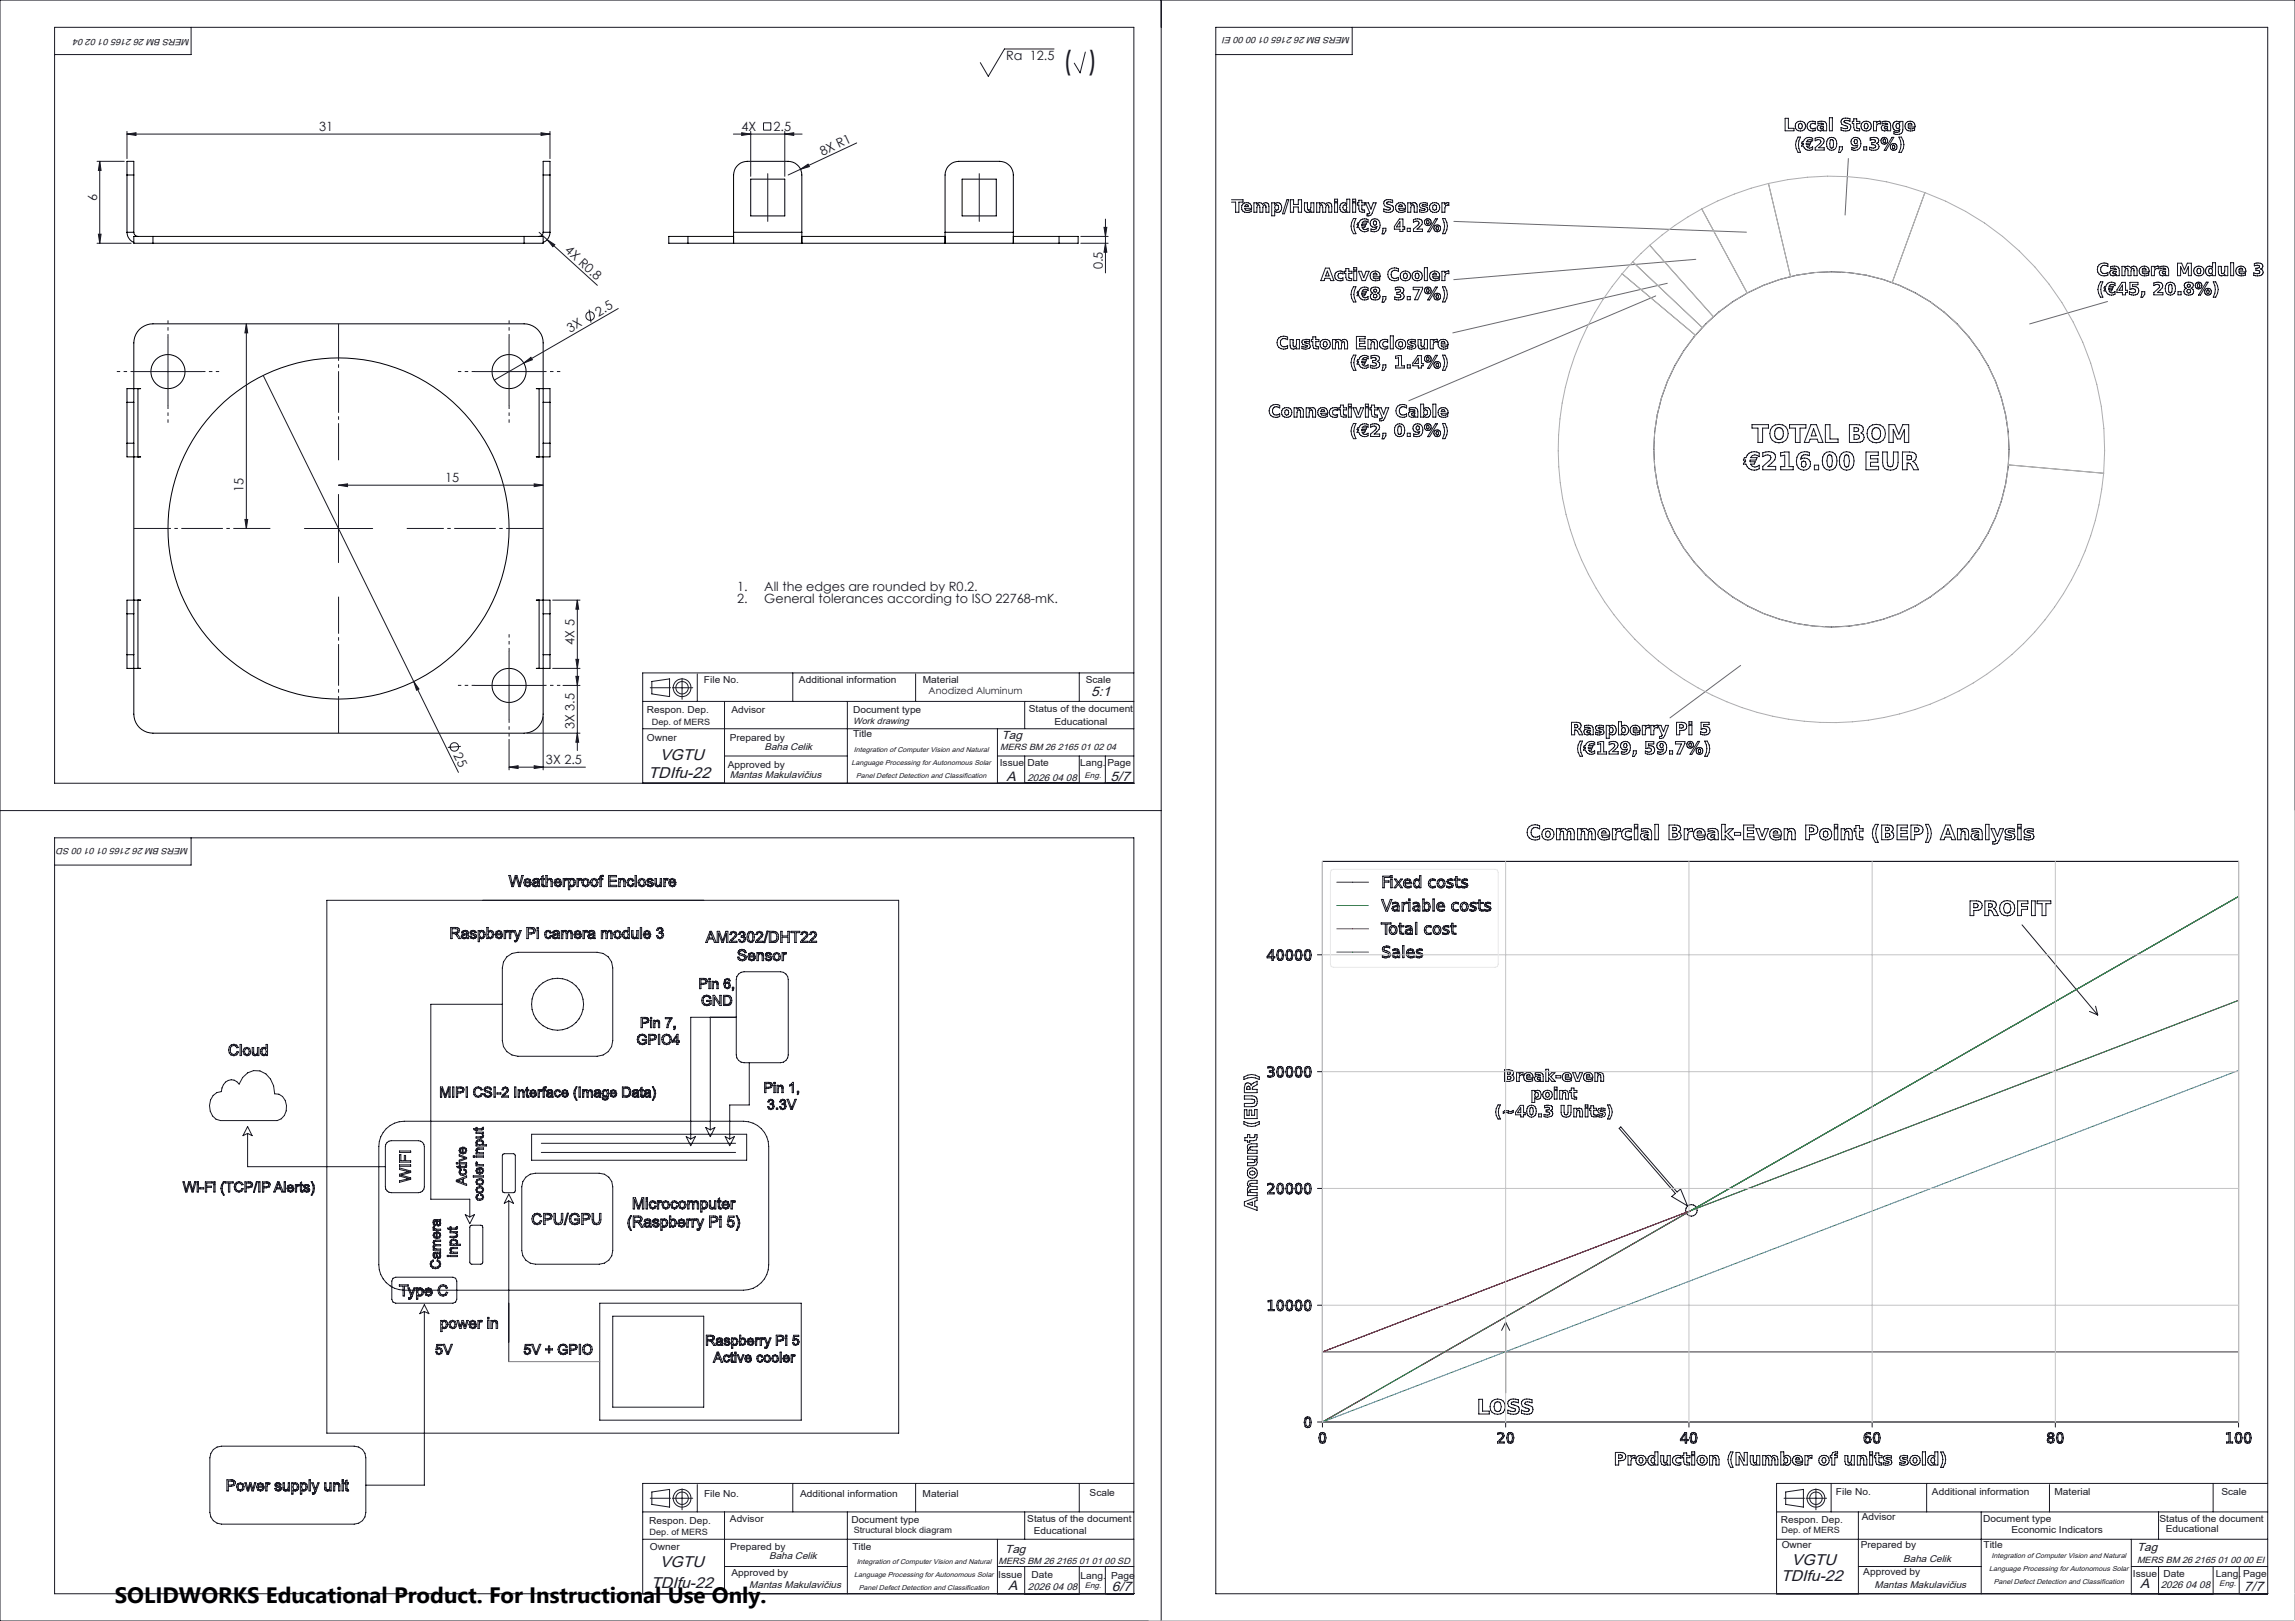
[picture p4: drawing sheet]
<svg xmlns="http://www.w3.org/2000/svg" width="841mm" height="594mm" viewBox="0 0 841 594" stroke-linecap="round" stroke-linejoin="round" font-family="sans-serif">
<defs><g id="words">
<text font-size="9.9" fill="#191924" x="389.5" y="25.6">( )</text>
<text font-size="8.2" x="42.1" y="587.3">SOLIDWORKS Educational Product. For Instructional Use Only.</text>
<g font-size="5.7" fill="#191924">
<text x="241.9" y="278.6">VGTU</text>
<text x="237.7" y="285.1">TDIfu-22</text>
<text x="241.9" y="574.1">VGTU</text>
<text x="656.7" y="573.5">VGTU</text>
<text x="238.7" y="581.7">TDIfu-22</text>
<text x="652.7" y="579.3">TDIfu-22</text>
</g>
<g font-size="5" fill="#191924">
<text x="399.9" y="254.9">5:1</text>
<text x="368.9" y="286.3">A</text>
<text x="406.9" y="286.3">5/7</text>
<text x="369.4" y="582.6">A</text>
<text x="407.5" y="583">6/7</text>
<text x="784.2" y="582.1">A</text>
<text x="822.3" y="583">7/7</text>
</g>
<g font-size="4.7" fill="#191924">
<text x="368.7" y="21.9">Ra 12.5</text>
<text x="117" y="48.1">31</text>
<text x="271.7" y="48">4X</text>
<text x="283.4" y="48">2.5</text>
<text x="301.3" y="57.2" transform="rotate(-25 301.3 57.2)">8X R1</text>
<text x="35.6" y="73.6" transform="rotate(-90 35.6 73.6)">6</text>
<text x="206.8" y="92.2" transform="rotate(42 206.8 92.2)">4X R0.8</text>
<text x="404.1" y="98.7" transform="rotate(-90 404.1 98.7)">0.5</text>
<text x="219.3" y="116" transform="rotate(-30 219.3 116)">2.5</text>
<text x="208.9" y="122" transform="rotate(-30 208.9 122)">3X</text>
<text x="163.2" y="176.8">15</text>
<text x="89.3" y="180.4" transform="rotate(-90 89.3 180.4)">15</text>
<text x="270.1" y="216.6">1.</text>
<text x="270.1" y="221.1">2.</text>
<text x="280.1" y="216.6">All the edges are rounded by R0.2.</text>
<text x="280.1" y="221.1">General tolerances according to ISO 22768-mK.</text>
<text x="210.6" y="236.3" transform="rotate(-90 210.6 236.3)">4X 5</text>
<text x="210.6" y="267.3" transform="rotate(-90 210.6 267.3)">3X 3.5</text>
<text x="166.1" y="276.7" transform="rotate(64 166.1 276.7)">25</text>
<text x="200.1" y="280.1">3X 2.5</text>
</g>
<g font-size="4.3" fill="#191924">
<text x="367.1" y="270.8">Tag</text>
<text x="368.3" y="569">Tag</text>
<text x="783.1" y="568.5">Tag</text>
</g>
<g font-size="3.6" fill="#191924">
<text x="280.1" y="275">Baha Celik</text>
<text x="267.4" y="285.1">Mantas Makulavičius</text>
<text x="376.5" y="286.4">2026 04 08</text>
<text x="281.8" y="571.1">Baha Celik</text>
<text x="697.4" y="572.4">Baha Celik</text>
<text x="274.6" y="582.1">Mantas Makulavičius</text>
<text x="376.7" y="582.6">2026 04 08</text>
<text x="686.9" y="582.1">Mantas Makulavičius</text>
<text x="791.8" y="582.1">2026 04 08</text>
</g>
<g font-size="3.5" fill="#191924">
<text x="258" y="250.2">File No.</text>
<text x="292.8" y="250.2">Additional information</text>
<text x="338.2" y="250.2">Material</text>
<text x="397.9" y="250.2">Scale</text>
<text x="340.3" y="254.2">Anodized Aluminum</text>
<text x="237" y="261.2">Respon. Dep.</text>
<text x="268" y="261.2">Advisor</text>
<text x="312.6" y="261.2">Document type</text>
<text x="377" y="261">Status of the document</text>
<text x="386.4" y="265.7">Educational</text>
<text x="237" y="271.6">Owner</text>
<text x="267.4" y="271.6">Prepared by</text>
<text x="312.6" y="270.2">Title</text>
<text x="266.7" y="281.4">Approved by</text>
<text x="366.4" y="280.6">Issue</text>
<text x="376.5" y="280.6">Date</text>
<text x="395.8" y="280.6">Lang.</text>
<text x="405.9" y="280.6">Page</text>
<text x="258" y="548.5">File No.</text>
<text x="293.2" y="548.4">Additional information</text>
<text x="338.1" y="548.5">Material</text>
<text x="399.3" y="548.3">Scale</text>
<text x="672.8" y="547.9">File No.</text>
<text x="708" y="547.9">Additional information</text>
<text x="752.9" y="548">Material</text>
<text x="814.1" y="547.7">Scale</text>
<text x="267.5" y="557.7">Advisor</text>
<text x="376.4" y="557.6">Status of the document</text>
<text x="682.3" y="557.1">Advisor</text>
<text x="726.8" y="557.6">Document type</text>
<text x="791.3" y="557.6">Status of the document</text>
<text x="237.8" y="558.6">Respon. Dep.</text>
<text x="312" y="558.1">Document type</text>
<text x="378.8" y="561.9">Educational</text>
<text x="652.6" y="558">Respon. Dep.</text>
<text x="737.1" y="561.6">Economic Indicators</text>
<text x="793.6" y="561.4">Educational</text>
<text x="238.2" y="567.9">Owner</text>
<text x="267.6" y="567.9">Prepared by</text>
<text x="312.3" y="567.9">Title</text>
<text x="652.9" y="567.4">Owner</text>
<text x="681.9" y="567.4">Prepared by</text>
<text x="726.9" y="567.4">Title</text>
<text x="268" y="577.7">Approved by</text>
<text x="365.8" y="578.3">Issue</text>
<text x="378.1" y="578.3">Date</text>
<text x="396" y="578.4">Lang.</text>
<text x="407.2" y="578.4">Page</text>
<text x="682.8" y="577.1">Approved by</text>
<text x="781.6" y="577.9">Issue</text>
<text x="792.8" y="577.7">Date</text>
<text x="812" y="577.9">Lang.</text>
<text x="822" y="577.9">Page</text>
</g>
<g font-size="3.3" fill="#191924">
<text x="69.5" y="14.1" transform="rotate(-180 69.5 14.1)">MERS BM 26 2165 01 02 04</text>
<text x="494.8" y="13.6" transform="rotate(-180 494.8 13.6)">MERS BM 26 2165 01 00 00 EI</text>
<text x="312.6" y="265.4">Work drawing</text>
<text x="366.5" y="275">MERS BM 26 2165 01 02 04</text>
<text x="69.1" y="310.9" transform="rotate(-180 69.1 310.9)">MERS BM 26 2165 01 01 00 SD</text>
<text x="365.9" y="573">MERS BM 26 2165 01 01 00 SD</text>
<text x="783.1" y="572.7">MERS BM 26 2165 01 00 00 EI</text>
</g>
<g font-size="3.2" fill="#191924">
<text x="238.9" y="265.7">Dep. of MERS</text>
<text x="238.1" y="562.4">Dep. of MERS</text>
<text x="312.8" y="561.9">Structural block diagram</text>
<text x="652.8" y="561.8">Dep. of MERS</text>
</g>
<g font-size="2.9" fill="#191924">
<text x="397.4" y="285.1">Eng.</text>
<text x="397.5" y="581.8">Eng.</text>
<text x="813.3" y="581.2">Eng.</text>
</g>
<g font-size="2.6" fill="#191924">
<text x="312.9" y="275.6">Integration of Computer Vision and Natural</text>
<text x="312.1" y="280.3">Language Processing for Autonomous Solar</text>
<text x="313.7" y="285.1">Panel Defect Detection and Classification</text>
<text x="313.9" y="573.1">Integration of Computer Vision and Natural</text>
<text x="728.9" y="575.7">Language Processing for Autonomous Solar</text>
<text x="729.8" y="570.9">Integration of Computer Vision and Natural</text>
<text x="313.1" y="577.9">Language Processing for Autonomous Solar</text>
<text x="730.6" y="580.5">Panel Defect Detection and Classification</text>
<text x="314.7" y="582.6">Panel Defect Detection and Classification</text>
</g>
</g></defs>
<g fill="none" stroke="#000" stroke-width=".37">
<path d="M46.5 64.1v-5h2.5v5M46.5 64.1h2.5M46.5 64.1v21M49 64.1v21M199 64.1v-5h2.5v5M199 64.1v21M199 64.1h2.5M201.5 64.1v21M275.1 65.6h12.5v13.5h-12.5zM352.6 65.6h12.5v13.5h-12.5zM46.5 85.1a4.2 4.2 0 0 0 2.5 3.8M46.5 85.1h2.5"/>
<path d="M49 85.1a1.57 1.57 0 0 0 1.6 1.5M56.1 86.6h-7.1v2.5h7.1M56.1 86.6v2.5M56.1 89.1h136M56.1 86.6h136M192.1 86.6h6.9v2.5h-6.9M192.1 86.6v2.5M199 85.1a1.51 1.51 0 0 1-1.4 1.5M199 85.1h2.5M201.5 85.1a4.1 4.1 0 0 1-2.5 3.8M252.1 86.6h-7v2.5h7M252.1 89.1h136"/>
<path d="M252.1 86.6v2.5M268.8 85.1v-21a5.1 5.1 0 0 1 5-5h15a5.1 5.1 0 0 1 5 5v21M268.8 85.1v4v-2.5h-16.7M268.8 85.1h25M293.8 85.1v4v-2.5h52.5v2.5v-4M346.3 85.1v-21a5 5 0 0 1 5-5h15a5.1 5.1 0 0 1 5 5v21M346.3 85.1h25M371.3 85.1v4v-2.5h16.8M388.1 86.6h7v2.5h-7M388.1 86.6v2.5M46.5 147.4v15M46.5 147.4h2.5"/>
<path d="M49 142.4h-2.5v5M49 142.4v5M49 142.4h1.6M49 142.4v-16.7a7 7 0 0 1 7.1-7h136a7 7 0 0 1 6.9 7v16.7M49 147.4v15M50.6 142.4h.9M50.6 142.4v25M196.5 142.4h1.1M197.6 142.4h1.4M197.6 142.4v25M199 142.4h2.5v5M199 142.4v5"/>
<path d="M199 147.4v15M199 147.4h2.5M201.5 147.4v15M46.5 162.4v5h2.5M46.5 162.4h2.5M49 162.4v5M49 167.4h1.6M49 167.4v52.5M50.6 167.4h.9M196.5 167.4h1.1M197.6 167.4h1.4M199 162.4v5"/>
<path d="M199 167.4v52.5M199 162.4h2.5M201.5 162.4v5h-2.5M49 219.9h-2.5v5M49 219.9v5M49 219.9h1.6M50.6 219.9h.9M50.6 219.9v25M196.5 219.9h1.1M197.6 219.9h1.4M197.6 219.9v25M199 219.9h2.5v5"/>
<path d="M199 219.9v5M46.5 239.9v5h2.5M46.5 224.9v15M46.5 224.9h2.5M46.5 239.9h2.5M49 239.9v5M49 224.9v15M199 239.9v5M199 224.9v15M199 224.9h2.5M199 239.9h2.5M201.5 239.9v5h-2.5"/>
<path d="M201.5 224.9v15M49 244.9h1.6M49 244.9v16.8a7 7 0 0 0 7.1 7h136a7 7 0 0 0 6.9-7v-16.8M50.6 244.9h.9M196.5 244.9h1.1M197.6 244.9h1.4"/>
<circle cx="61.5" cy="136.2" r="6.3"/>
<circle cx="186.5" cy="136.1" r="6.2"/>
<circle cx="124.1" cy="193.7" r="62.5"/>
<circle cx="186.5" cy="251.2" r="6.2"/>
</g>
<g fill="none" stroke="#191924" stroke-width=".37">
<path d="M0 0h841v594h-841zM20 10h395.5v277h-395.5zM70 10v10h-50M386.3 17.9h-18.2l-5.9 10.1-3-5M397.7 19.1l-1.9 7.6-2.1-3.6M425.5 0v594M445.5 10h385.5v574h-385.5zM495.5 10v10h-50M35.6 59.1h9.9M36.5 59.1l.5 3.3h-.9zM36.5 59.1v30M46.5 49.1l3.3-.5v1z"/>
<path d="M46.5 49.1h155M46.5 48.1v10M198.3 48.6l3.2 .5-3.2 .5zM201.5 48.1v10M268.7 49.1h25.2M271.8 48.6l3.3 .5-3.3 .5zM275.1 48.1v16.5M279.8 45h2.7v2.7h-2.7zM287.6 49.1l3.3-.5v1zM287.6 48.1v16.5M313.9 52.4l-20.5 9.6M654.2 43.3h1.2v3.7h2v.9h-3.2z"/>
<path d="M658.9 50.2h.9a5.5 5.5 0 0 0 0 5.6h-.9a4.7 4.7 0 0 1 0-5.6zM659.2 45.5l.5-.3 .6 .3v1.4l-.6 .3-.5-.3-.2-.7zM660.4 51.9h.5a2.24 2.24 0 0 1 3.3-1.2v.9a1.29 1.29 0 0 0-2.1 .3h1.6l-.3 .6h-1.5v.4h1.4l-.3 .6h-.9a1.29 1.29 0 0 0 2.1 .3v.9a2.24 2.24 0 0 1-3.3-1.2h-.7l.2-.6h.4v-.4h-.6zM662.7 44.9a2.77 2.77 0 0 1 2.5-.3v.9l-.9-.3-.7 .3-.3 .7 .3 .7 .7 .3 .9-.3v.9a1.95 1.95 0 0 1-2.6-.3 1.95 1.95 0 0 1 .1-2.6zM665.2 50.6a2.07 2.07 0 0 1 3.2 1.1l-.1 .7-1.8 1.7h2v.9h-3.3v-.9l1.6-1.4 .5-.8-.2-.5-.6-.3-1.3 .5zM666.2 44.6l.7-.2a1.79 1.79 0 0 1 2.5 1.6v1.9h-1.2v-.5l-1.1 .6-.9-.3-.3-.8 .4-.9 1.9-.4a1.49 1.49 0 0 0-2-.2zM667.2 46.5l1-.1-.2 .7-.5 .2-.4-.1zM669.8 51a1.91 1.91 0 0 1 2.3-.5 1.91 1.91 0 0 1 1 2.2 1.94 1.94 0 0 1-1.9 2.4 1.94 1.94 0 0 1-1.9-2.4zM670.4 43.1h1.1v4.8h-1.1zM670.9 51.2h.6a3.3 3.3 0 0 1 0 3h-.6a3.3 3.3 0 0 1 0-3zM674 53.8h1.1v.9l-.7 1.2h-.7zM675.1 43.6a3.6 3.6 0 0 1 2.8-.1v.9a1.66 1.66 0 0 0-2.2 .2l.1 .3 2.1 .7a1.47 1.47 0 0 1 .1 1.8 1.47 1.47 0 0 1-1.6 .6l-1.7-.3v-1a1.64 1.64 0 0 0 2.4 0l-.2-.4-2-.8-.3-.8z"/>
<path d="M678.8 50.8a1.93 1.93 0 0 1 2.2-.2 1.93 1.93 0 0 1 .9 2.1 2.25 2.25 0 0 1-3.3 2.2v-.9l1 .3 .9-.3 .3-.8a1.55 1.55 0 0 1-2.2-.2 1.55 1.55 0 0 1 .2-2.2zM679.3 43.5h1.1v1h1.1v.8h-1.1l.1 1.8h1v.8l-1.9-.2-.3-2.4h-.5v-.8h.5zM679.6 51.3l.4-.2 .5 .2v1.2l-.5 .2-.4-.2zM683 53.8h1.1v1.2h-1.1zM683.3 45.5l.6-.3 .5 .3 .2 .7-.2 .7-.5 .3-.6-.3zM685.3 50.5l.7-.1a1.85 1.85 0 0 1 2.5 1.1l-.2 .7-.7 .3 .7 .4 .3 .8a2.32 2.32 0 0 1-3.5 1.1v-.9a1.51 1.51 0 0 0 2.3-.2l-.3-.5-1.2-.2v-.7l1.2-.2 .2-.4a1.37 1.37 0 0 0-2-.3zM686.5 44.5h1.1v.5l.5-.5 1-.1v1l-.6-.1-.7 .3-.2 2.3h-1.1zM689.7 44.6l.7-.2a1.77 1.77 0 0 1 2.4 1.6v1.9h-1.1v-.5l-1.1 .6-.9-.3-.3-.8 .4-.9 1.9-.4a1.49 1.49 0 0 0-2-.2zM690.1 51h.7v1.1l-.3 .2-.4-.2zM690.6 46.5l1.1-.1-.2 .7-.5 .2-.4-.1zM693.3 50.3h.7l-2.9 4.8h-.6zM693.6 53.3h.7v1.1l-.4 .2-.3-.2z"/>
<path d="M694 44.9a1.34 1.34 0 0 1 2.2 .1v-.5h1.1v3.1a2.16 2.16 0 0 1-3.3 1.5v-.9a1.31 1.31 0 0 0 2.2-.6v-.3a1.55 1.55 0 0 1-2.1 .3 1.55 1.55 0 0 1-.4-2.1zM694.9 45.5l.6-.3 .5 .3v1.4l-.5 .2-.6-.2zM695.9 50.2h.9a4.7 4.7 0 0 1 0 5.6h-.9a5.5 5.5 0 0 0 0-5.6zM698.6 44.9a1.87 1.87 0 0 1 2.2-.4 1.87 1.87 0 0 1 1 2h-2.6a1.52 1.52 0 0 0 2.4 .4v.8a2.14 2.14 0 0 1-2.5 .1 2.14 2.14 0 0 1-.9-2.3zM699.5 45.3h1l.2 .5h-1.5zM281.3 63.6v17.5M293.4 62l2.7-1.9 .5 1zM293.4 62l-4.6 2.1M358.8 63.6v17.5M451.3 73.2h4.2v.9h-1.5v3.7h-1.2v-3.7h-1.5M455.5 74.7a1.86 1.86 0 0 1 2.1-.3 1.86 1.86 0 0 1 1 1.9h-2.5a1.48 1.48 0 0 0 2.4 .4v.9a2.16 2.16 0 0 1-2.5 .1 2.16 2.16 0 0 1-.9-2.4zM456.4 75.2h.9l.2 .5h-1.4z"/>
<path d="M459.5 74.3h1.1v.6a1.19 1.19 0 0 1 2.1 0 1.25 1.25 0 0 1 1.5-.6 1.25 1.25 0 0 1 .8 1.4v2.1h-1.1v-2l-.1-.6-.4-.1-.4 .2-.2 2.5h-1.1l-.1-2.6-.4-.1-.4 .2-.2 .8v1.7h-1.1zM466 74.3h1.1v.6a1.45 1.45 0 0 1 1.8-.5 1.45 1.45 0 0 1 .8 1.7 1.45 1.45 0 0 1-.8 1.6 1.45 1.45 0 0 1-1.8-.4v1.8h-1.1zM467.3 75.3l.6-.2 .5 .2v1.5l-.5 .2-.6-.2zM471.6 73.2h.7l-1.6 5.1h-.7zM472.9 73.2h1.1v1.7h1.8v-1.7h1.2v4.6h-1.2v-2h-1.8v2h-1.1zM478 74.3h1.1v2.2l.5 .5 .6-.2 .2-.8v-1.7h1.1v3.5h-1.1v-.5a1.28 1.28 0 0 1-1.5 .5 1.28 1.28 0 0 1-.9-1.4zM482.5 74.3h1.1v.6a1.19 1.19 0 0 1 2.1 0 1.25 1.25 0 0 1 1.5-.6 1.25 1.25 0 0 1 .8 1.4v2.1h-1.1v-2l-.1-.6-.3-.1-.5 .2-.2 2.5h-1.1l-.1-2.6-.3-.1-.5 .2-.2 2.5h-1.1zM489.1 74.3h1v3.5h-1zM489.1 73h1v.9h-1zM491.3 74.7a1.37 1.37 0 0 1 2.2 .2v-1.9h1.1v4.8h-1.1v-.5a1.56 1.56 0 0 1-2.1 .2 1.56 1.56 0 0 1-.3-2.2zM492.3 75.3l.5-.2 .6 .2v1.5l-.6 .2-.5-.2zM495.7 74.3h1.1v3.5h-1.1z"/>
<path d="M495.7 73h1.1v.9h-1.1zM497.9 73.4h1.1v.9h1.2v.8h-1.2l.1 1.8 1 .1v.8l-1.9-.3-.3-2.4h-.5v-.8h.5zM500.4 74.3h1.1l.9 2.4 .8-2.4h1.1l-2 4.6-1.4 .2v-.7l.8-.1 .2-.4zM507.5 73.5a3.6 3.6 0 0 1 2.8-.2v1a1.66 1.66 0 0 0-2.2 .1l.1 .3 2.1 .8a1.48 1.48 0 0 1 .1 1.7 1.48 1.48 0 0 1-1.6 .7l-1.7-.4v-1a1.66 1.66 0 0 0 2.4 0l-.1-.3-2-.8-.4-.9zM511.9 74.7a1.86 1.86 0 0 1 2.1-.3 1.86 1.86 0 0 1 1.1 1.9h-2.6a1.5 1.5 0 0 0 2.4 .4v.9a2.15 2.15 0 0 1-2.5 .1 2.15 2.15 0 0 1-.9-2.4zM512.8 75.2h1l.1 .5h-1.4zM515.9 74.3h1.1v.6a1.25 1.25 0 0 1 1.5-.6 1.25 1.25 0 0 1 .8 1.4v2.1h-1.1v-2.2l-.5-.5-.5 .2-.2 2.5h-1.1zM520.5 74.5l1.2-.2 1.3 .1v.9a1.48 1.48 0 0 0-1.9 0l1.9 .7 .2 1.2a2.9 2.9 0 0 1-3 .4v-.8a1.5 1.5 0 0 0 2 0l-1.7-.7-.4-.8zM525.1 75.3l.6-.3 .6 .3v1.5l-.6 .3-.6-.3zM528.4 74.3h1.1v.6l.5-.5 .9-.1v1l-.5-.2-.7 .3-.2 2.4h-1.1zM35.6 89.1h12.4M36.1 85.8h.9l-.5 3.3z"/>
<path d="M197.6 85.1l21.3 19.5M200.5 87.8l2.8 1.9-.7 .7zM396.1 89.1h10M396.1 86.6h10M404.6 83.3h1l-.5 3.3zM405.1 89.1l.5 3.3h-1zM405.1 80.3v19.7M485.7 98.2h1.4l1.7 4.6h-1.2l-.3-.8h-1.8l-.3 .8h-1.2zM486.4 99.3l.6 1.8h-1.2zM489.6 99.8a2.51 2.51 0 0 1 2.5-.3v.9l-.9-.3-.7 .3-.2 .7 .2 .7 .7 .3 .9-.3v.9a1.94 1.94 0 0 1-2.5-.3 1.94 1.94 0 0 1 0-2.6zM493.2 98.4h1.1v1h1.1v.8h-1.1l.1 1.7 .9 .2v.7l-1.8-.3-.3-2.3h-.5v-.8h.5zM496 80.1h.9a5.4 5.4 0 0 0 0 5.5h-.9a4.8 4.8 0 0 1 0-5.5z"/>
<path d="M496.1 98.1h1.1v.8h-1.1zM496.1 99.4h1.1v3.4h-1.1zM497.8 99.4h1.1l.8 2.4 .9-2.4h1.1l-1.4 3.4h-1.2zM498.7 80.6a2.49 2.49 0 0 1 2.6-.1v.9a1.32 1.32 0 0 0-2.2 .3h1.7l-.2 .6h-1.6v.5h1.3l-.2 .6h-1a1.29 1.29 0 0 0 2.2 .2v1a2.24 2.24 0 0 1-3.4-1.2h-.6l.3-.6h.2v-.5h-.5zM502.6 80.6a1.94 1.94 0 0 1 2.2-.2 1.94 1.94 0 0 1 .9 2.1 2.29 2.29 0 0 1-3.3 2.2v-.8l1 .3 .9-.4 .3-.8a1.56 1.56 0 0 1-2.2-.2 1.56 1.56 0 0 1 .2-2.2zM502.6 99.8a1.88 1.88 0 0 1 2.1-.3 1.88 1.88 0 0 1 1 1.9h-2.5l.2 .6 .7 .2 1.5-.4v.8a2.16 2.16 0 0 1-2.5 .1 2.16 2.16 0 0 1-.9-2.3zM503.4 81.1l.4-.2 .5 .2v1.2l-.5 .2-.4-.2zM506.8 83.6h1.1v1l-.8 1.1h-.7zM509.2 98.8a3.1 3.1 0 0 1 3.2-.3v.9a1.56 1.56 0 0 0-2.2 0 1.56 1.56 0 0 0 0 2.2 1.56 1.56 0 0 0 2.2 0v1a2.5 2.5 0 0 1-3.3-.4 2.5 2.5 0 0 1 .1-3.4zM512.8 80.2h1.3v2.9h.7v.9h-.7v.8h-1.1v-.8h-2v-1zM513 81.2v1.9h-1.3zM515.7 83.6h1.1v1.2h-1.1z"/>
<path d="M517.9 80.5a2.07 2.07 0 0 1 3.3 1.1l-.1 .7-1.8 1.7h2v.8h-3.4v-.8l1.7-1.5 .4-.8-.2-.5-.5-.2-1.4 .4zM522 98.1h1.1v4.7h-1.1zM522.9 80.9h.7l.1 .5-.5 .8-.3-.2zM524.4 99.8a1.88 1.88 0 0 1 2.1-.3 1.88 1.88 0 0 1 1 1.9h-2.5a1.47 1.47 0 0 0 2.4 .4v.8a2.14 2.14 0 0 1-2.5 .1 2.14 2.14 0 0 1-.9-2.3zM526 80.2h.7l-2.8 4.7h-.7zM526.3 83.1h.7v1.1l-.3 .2-.5-.7zM528.4 99.4h1.1v.6l.5-.5 .9-.2v1l-.5-.1-.7 .3-.2 2.3h-1.1zM528.6 80.1h.9a4.8 4.8 0 0 1 0 5.5h-.9a5.4 5.4 0 0 0 0-5.5zM769.2 97a2.92 2.92 0 0 1 3.2-.3v.9a1.56 1.56 0 0 0-2.2 0 1.56 1.56 0 0 0 0 2.2 1.56 1.56 0 0 0 2.2 0v1a2.49 2.49 0 0 1-3.3-.5 2.49 2.49 0 0 1 .1-3.3zM773.4 97.7a2.8 2.8 0 0 1 3.1 .6l.1 2.7h-1.1v-.5l-1.2 .6-.8-.3-.4-.8 .4-.9 2-.4a1.49 1.49 0 0 0-2.1-.2zM774.4 99.6l1.1-.1-.2 .7-.6 .2-.4-.1zM777.6 97.6h1.1v.5a1.2 1.2 0 0 1 2.1 .1 1.24 1.24 0 0 1 1.5-.6 1.24 1.24 0 0 1 .8 1.3v2.1h-1.1v-2l-.1-.5-.3-.2-.5 .3-.2 2.4h-1.1l-.1-2.5-.3-.2-.5 .3-.2 2.4h-1.1z"/>
<path d="M782 99.2h.1M784.4 98a1.88 1.88 0 0 1 2.2-.3 1.88 1.88 0 0 1 1 1.9h-2.6a1.47 1.47 0 0 0 2.4 .4v.8a2.15 2.15 0 0 1-2.5 .1 2.15 2.15 0 0 1-.9-2.3zM785.2 98.4h1.1l.1 .5h-1.4zM788.4 97.6h1.1v.6l.5-.5 .9-.2 .1 1-.6-.1-.7 .3-.2 2.3h-1.1zM791.5 97.7a2.8 2.8 0 0 1 3.1 .6l.1 2.7h-1.1v-.5l-1.2 .6-.8-.3-.4-.8 .4-.9 2-.4a1.53 1.53 0 0 0-2.1-.2zM792.5 99.6l1.1-.1-.2 .7-.5 .2-.4-.1zM797.9 96.4h1.6l1 2.5 1-2.5h1.5v4.6h-1.1v-3.3l-1 2.4h-.8l-1-2.4v3.3h-1.2zM805.2 98.6l.6-.3 .5 .3v1.5l-.5 .2-.6-.2zM808.6 98a1.31 1.31 0 0 1 2.2 .1v-1.8h1.1v4.7h-1.1v-.5a1.57 1.57 0 0 1-2.2 .2 1.57 1.57 0 0 1-.3-2.1zM809.5 98.6l.6-.3 .5 .3v1.5l-.5 .2-.6-.2zM812.9 97.6h1.1v2.2l.5 .5 .6-.3 .2-.7v-1.7h1.1v3.4h-1.1v-.5a1.28 1.28 0 0 1-1.6 .6 1.28 1.28 0 0 1-.8-1.4zM817.4 96.3h1.1v4.7h-1.1z"/>
<path d="M819.8 98a1.88 1.88 0 0 1 2.2-.3 1.88 1.88 0 0 1 1 1.9h-2.6a1.47 1.47 0 0 0 2.4 .4v.8a2.15 2.15 0 0 1-2.5 .1 2.15 2.15 0 0 1-.9-2.3zM820.7 98.4h1l.2 .5h-1.5zM826.1 96.6l.7-.2a1.87 1.87 0 0 1 2.4 1.1l-.2 .7-.6 .4 .7 .4 .2 .7a2.32 2.32 0 0 1-3.4 1.2v-.9a1.51 1.51 0 0 0 2.2-.3l-.2-.5-1.2-.1v-.8l1.1-.2 .2-.4a1.38 1.38 0 0 0-1.9-.3zM90.3 118.7l.5 3.3h-1.1zM90.3 118.7v75M215.9 113.4l.7 4.8M226.6 113.1l-34.7 19.9M496 105.1h.9a5.4 5.4 0 0 0 0 5.6h-.9a4.8 4.8 0 0 1 0-5.6zM498.7 105.6a2.49 2.49 0 0 1 2.6-.1v1a1.32 1.32 0 0 0-2.2 .2h1.7l-.2 .6h-1.6v.5h1.3l-.2 .6h-1a1.28 1.28 0 0 0 2.2 .2v1a2.22 2.22 0 0 1-3.4-1.2h-.6l.3-.6h.2v-.5h-.5zM502.7 105.5a1.85 1.85 0 0 1 2.9 .9l-.2 .6-.6 .4 .7 .4 .2 .7a1.86 1.86 0 0 1-1.8 1.4 1.86 1.86 0 0 1-1.8-1.4l.3-.7 .7-.4-.6-.4-.3-.6zM503.4 100.2h1l.2 .5h-1.4zM503.4 108h1v1h-1z"/>
<path d="M506.8 108.6h1.1v1l-.8 1.1h-.7zM511.3 105.4l.7-.2a1.87 1.87 0 0 1 2.5 1.2l-.3 .6-.6 .4 .7 .4 .3 .7a2.32 2.32 0 0 1-3.5 1.2v-.9a1.56 1.56 0 0 0 2.3-.3l-.3-.5-1.2-.1v-.8l1.1-.1 .3-.5a1.36 1.36 0 0 0-2-.3zM514.5 100.4l.5-.3 .5 .3v1.5l-.5 .2-.5-.2-.3-.8zM515.7 108.6h1.1v1.2h-1.1zM517.9 105.3h3.4v.6l-1.8 3.9h-1.1l1.7-3.7h-2.2zM518.8 100.4l.5-.3 .6 .3v1.5l-.6 .2-.5-.2-.3-.8zM522.9 105.9h.7l.1 .5-.5 .8-.3-.2zM525.3 100.2h.9l.2 .5h-1.4zM526 105.2h.7l-2.8 4.7h-.7zM526.3 108.2l.4-.3 .3 .3v1l-.3 .2-.5-.7zM528.6 105.1h.9a4.8 4.8 0 0 1 0 5.6h-.9a5.4 5.4 0 0 0 0-5.6zM769.7 103.3h.9a5.5 5.5 0 0 0 0 5.6h-.9a4.7 4.7 0 0 1 0-5.6z"/>
<path d="M771.3 104.9h.4a2.24 2.24 0 0 1 3.4-1.2v1a1.29 1.29 0 0 0-2.2 .2h1.6l-.3 .6h-1.4l-.1 .5h1.4l-.3 .6h-.9a1.29 1.29 0 0 0 2.2 .2v1a2.24 2.24 0 0 1-3.4-1.2h-.7l.3-.6h.3v-.5h-.6zM777.6 103.5h1.3v2.9h.7v.8h-.7v.8h-1.1v-.8h-2v-1zM777.8 104.5v1.9h-1.3zM780.5 103.5h2.9v.8h-2v.8a1.64 1.64 0 0 1 2.4 1.2 1.64 1.64 0 0 1-1.9 1.9l-1.6-.4v-.9l1.3 .4 .8-.2 .2-.5a1.37 1.37 0 0 0-2.1-.6zM784.9 106.9h1.1v.9l-.8 1.1h-.7zM789.3 103.7a2.07 2.07 0 0 1 3.3 1.1l-.2 .7-1.8 1.7h2v.8h-3.3v-.8l1.6-1.5 .5-.8-.2-.5-.6-.2-1.3 .5zM793.9 104a1.92 1.92 0 0 1 2.3-.4 1.92 1.92 0 0 1 1 2.2 1.94 1.94 0 0 1-1.9 2.4 1.94 1.94 0 0 1-1.9-2.4zM795 104.3h.7a3.3 3.3 0 0 1 0 2.9h-.7a3.3 3.3 0 0 1 0-2.9zM798.1 106.9h1.2v1.1h-1.2zM800.8 103.7a1.87 1.87 0 0 1 3 .9l-.2 .6-.7 .4 .7 .4 .3 .8a1.86 1.86 0 0 1-1.8 1.4 1.86 1.86 0 0 1-1.8-1.4l.2-.8 .7-.4-.6-.4-.2-.6zM801.6 104.3h.9v.8h-.9zM805.3 104.1h.7v1.1l-.3 .2-.4-.2z"/>
<path d="M808.5 103.4h.7l-2.9 4.8h-.7zM808.8 106.4h.6v1l-.3 .2-.5-.7zM811 103.3h1a4.7 4.7 0 0 1 0 5.6h-1a5.5 5.5 0 0 0 0-5.6zM49 136.2h25M61.6 123.7v25M96.4 137.6l55.2 112.2M174.1 136.2h24.9M186.5 123.7v25M191.9 133l2.7-2.1 .5 .9zM191.9 133l-10.8 6.3M468.6 123.8a2.92 2.92 0 0 1 3.2-.3v1a1.54 1.54 0 0 0-2.1 0 1.54 1.54 0 0 0 0 2.2 1.54 1.54 0 0 0 2.1-.1v1a2.49 2.49 0 0 1-3.3-.4 2.49 2.49 0 0 1 .1-3.4zM472.8 124.4h1.1v2.2l.5 .5 .5-.2 .2-2.5h1.1v3.4h-1.1v-.5a1.26 1.26 0 0 1-1.5 .6 1.26 1.26 0 0 1-.8-1.4z"/>
<path d="M477.4 124.6l1.2-.3 1.3 .2v.9a1.46 1.46 0 0 0-1.9 0l1.9 .7 .2 1.2a2.9 2.9 0 0 1-3 .4v-.8a1.5 1.5 0 0 0 2 0l-1.8-.8-.2-.7zM481.1 123.4h1.1v1h1.1v.8h-1.1l.1 1.8 .9 .1v.7l-1.8-.2-.3-2.4h-.5v-.8h.5zM485.1 125.4l.5-.3 .6 .3v1.5l-.6 .3-.5-.3-.2-.8zM488.3 124.4h1.1v.5a1.2 1.2 0 0 1 2.1 .1 1.26 1.26 0 0 1 1.5-.6 1.26 1.26 0 0 1 .8 1.4v2h-1.1v-1.9l-.4-.7-.5 .2-.2 2.4h-1.1l-.1-2.5-.4-.1-.5 .2-.1 2.4h-1.1zM496 130.1h.9a5.4 5.4 0 0 0 0 5.6h-.9a4.8 4.8 0 0 1 0-5.6zM497.1 123.3h3.1v.9h-2v.8h1.9v.9h-1.9v1.1h2.1v.8h-3.2zM497.6 131.8h.3a2.24 2.24 0 0 1 3.4-1.2v.9a1.29 1.29 0 0 0-2.2 .3h1.7l-.2 .6h-1.6v.4h1.3l-.2 .6h-1a1.29 1.29 0 0 0 2.2 .3v.9a2.24 2.24 0 0 1-3.4-1.2h-.6l.3-.6h.2v-.4h-.5zM501.3 124.4h1.1v.5a1.28 1.28 0 0 1 1.5-.5 1.28 1.28 0 0 1 .9 1.4v2h-1.2v-2.1l-.5-.5-.5 .2-.2 .7v1.7h-1.1zM502.4 130.4l.7-.1a1.9 1.9 0 0 1 2.4 1.1l-.2 .6-.6 .4 .7 .4 .2 .8a2.38 2.38 0 0 1-3.4 1.2v-1a1.55 1.55 0 0 0 2.2-.3l-.2-.4-1.2-.2v-.8l1.1-.1 .2-.4a1.3 1.3 0 0 0-1.9-.3zM506 124.8a2.77 2.77 0 0 1 2.5-.3v.9l-.9-.3-.7 .3-.2 .7 .2 .8 .7 .3 .9-.3v.8a1.94 1.94 0 0 1-2.5-.3 1.94 1.94 0 0 1 0-2.6zM506.8 133.7h1.1v.9l-.8 1.2h-.7zM509.5 123.1h1.1v4.7h-1.1z"/>
<path d="M511.4 130.5l2.2-.2v3.7h1v.9h-3.2v-.9h1.1v-2.9l-1.1 .2zM512.7 125.4l.6-.3 .5 .3v1.5l-.5 .3-.6-.3zM515.7 133.7h1.1v1.2h-1.1zM516.1 124.6l1.1-.3 1.4 .2v.9a1.44 1.44 0 0 0-1.9 0l1.8 .7 .3 1.2a2.9 2.9 0 0 1-3 .4v-.8a1.5 1.5 0 0 0 2 0l-1.8-.8-.3-.7zM519.6 130.3h1.3v2.9h.6v.8h-.6v.9h-1.2v-.9h-2v-1zM519.6 124.4h1.1v2.2l.6 .5 .5-.2 .2-2.5h1.1v3.4h-1.1v-.5a1.26 1.26 0 0 1-1.5 .6 1.26 1.26 0 0 1-.9-1.4zM519.7 131.3v1.9h-1.3zM522.9 130.9h.7l.1 .6-.5 .7-.3-.2zM524.1 124.4h1.1v.6l.5-.5 1-.2v1.1l-.6-.2-.6 .3-.3 2.3h-1.1zM526 130.2h.7l-2.8 4.8h-.7zM526.3 133.2h.7v1.1l-.3 .1-.5-.7zM527.5 124.8a1.88 1.88 0 0 1 2.1-.3 1.88 1.88 0 0 1 1 1.9h-2.5l.3 .6 .6 .2 1.5-.4v.8a2.14 2.14 0 0 1-2.5 .2 2.14 2.14 0 0 1-.9-2.4z"/>
<path d="M528.4 125.2l.5-.1 .4 .2 .2 .5h-1.4zM528.6 130.1h.9a4.8 4.8 0 0 1 0 5.6h-.9a5.4 5.4 0 0 0 0-5.6zM465.7 148.8a2.92 2.92 0 0 1 3.2-.3v1a1.54 1.54 0 0 0-2.1 0 1.54 1.54 0 0 0 0 2.2 1.54 1.54 0 0 0 2.1 0v.9a2.49 2.49 0 0 1-3.3-.4 2.49 2.49 0 0 1 .1-3.4zM471 150.4l.5-.3 .6 .3 .2 .8-.2 .7-.6 .2-.5-.2zM474.2 149.4h1.1v.5a1.26 1.26 0 0 1 1.5-.5 1.26 1.26 0 0 1 .8 1.4v2.1h-1.1v-2.3l-.5-.4-.5 .3-.2 2.4h-1.1zM478.6 149.4h1.1v.5a1.28 1.28 0 0 1 1.6-.5 1.28 1.28 0 0 1 .8 1.4v2.1h-1.1v-2.3l-.5-.4-.5 .3-.3 .7v1.7h-1.1zM483.4 149.8a1.88 1.88 0 0 1 2.1-.3 1.88 1.88 0 0 1 1.1 1.9h-2.6a1.47 1.47 0 0 0 2.4 .4v.8a2.15 2.15 0 0 1-2.5 .1 2.15 2.15 0 0 1-.9-2.3zM484.3 150.2l.5-.1 .4 .2 .2 .5h-1.4zM487.6 149.8a2.77 2.77 0 0 1 2.5-.3v.9l-.9-.3-.7 .3-.2 .8 .2 .7 .7 .2 .9-.2v.8a1.94 1.94 0 0 1-2.5-.3 1.94 1.94 0 0 1 0-2.6zM491.2 148.4h1.1v1h1.1v.8h-1.1l.1 1.8 .9 .1v.8l-1.8-.3-.3-2.4h-.6v-.8h.6zM494.1 149.4h1.1v3.5h-1.1zM494.1 148.1h1.1v.9h-1.1z"/>
<path d="M495.8 149.4h1.1l.9 2.4 .8-2.4h1.1l-1.3 3.5h-1.2zM496 155.2h.9a5.4 5.4 0 0 0 0 5.6h-.9a4.8 4.8 0 0 1 0-5.6zM497.6 156.8h.3a2.29 2.29 0 0 1 3.4-1.2v1a1.33 1.33 0 0 0-2.2 .2h1.7l-.2 .6h-1.6v.5h1.3l-.2 .6h-1a1.32 1.32 0 0 0 2.2 .2v1a2.27 2.27 0 0 1-3.4-1.2h-.6l.3-.6h.2v-.5h-.5zM500.3 149.4h1.1v3.5h-1.1zM500.3 148.1h1.1v.9h-1.1zM502.3 155.5a2.77 2.77 0 0 1 3.1 .6v1.2l-1.8 1.8h2v.8h-3.4v-.8l1.7-1.5 .5-.8-.2-.5-.6-.2-1.3 .5zM502.6 148.4h1.1v1h1.1v.8h-1.1l.1 1.8 .9 .1v.8l-1.9-.3-.2-2.4h-.6v-.8h.6zM505 149.4h1.1l.9 2.4 .8-2.4h1.1l-1.9 4.6-1.4 .2v-.7l.7-.1 .3-.4zM506.8 158.7h1.1v1l-.8 1.1h-.7zM511.5 155.9a1.92 1.92 0 0 1 2.3-.4 1.92 1.92 0 0 1 1 2.1 1.94 1.94 0 0 1-1.9 2.4 1.94 1.94 0 0 1-1.9-2.4zM512.2 148.8a2.98 2.98 0 0 1 3.2-.3v1a1.56 1.56 0 0 0-2.2 0 1.56 1.56 0 0 0 0 2.2 1.56 1.56 0 0 0 2.2 0v.9a2.5 2.5 0 0 1-3.3-.4 2.5 2.5 0 0 1 .1-3.4zM512.6 156.2h.6a3.1 3.1 0 0 1 0 2.9h-.6a3 3 0 0 1 0-2.9z"/>
<path d="M515.7 158.7h1.1v1.2h-1.1zM516.4 149.5l.7-.1a1.75 1.75 0 0 1 2.5 1.5v2h-1.1v-.5l-1.2 .6-.9-.4-.3-.8 .4-.9 2-.3a1.53 1.53 0 0 0-2.1-.3zM517.4 151.4l1.1-.1-.2 .7-.6 .2-.4-.1zM518.2 155.7a1.95 1.95 0 0 1 2.3-.2 1.95 1.95 0 0 1 .9 2.1 2.29 2.29 0 0 1-3.3 2.2v-.8l1 .2 .8-.2 .4-.9a1.56 1.56 0 0 1-2.2-.2 1.56 1.56 0 0 1 .1-2.2zM520.6 148.1h1.1v1.8a1.46 1.46 0 0 1 1.8-.4 1.46 1.46 0 0 1 .8 1.7 1.45 1.45 0 0 1-.8 1.6 1.45 1.45 0 0 1-1.8-.4v.5h-1.1zM521.9 150.4l.5-.3 .6 .3v1.5l-.6 .2-.5-.2zM522.9 156l.3-.2 .4 .2 .1 .5-.5 .8-.3-.3zM525.1 148.1h1.1v4.8h-1.1zM526 155.3h.7l-2.8 4.7h-.7zM526.3 158.2l.4-.2 .3 .2v1.1l-.3 .2-.5-.7zM527.5 149.8a1.88 1.88 0 0 1 2.1-.3 1.88 1.88 0 0 1 1 1.9h-2.5a1.5 1.5 0 0 0 2.4 .4v.8a2.16 2.16 0 0 1-2.5 .1 2.16 2.16 0 0 1-.9-2.3zM528.4 150.2l.4-.1 .5 .2 .2 .5h-1.4z"/>
<path d="M528.6 155.2h.9a4.8 4.8 0 0 1 0 5.6h-.9a5.4 5.4 0 0 0 0-5.6zM642 155.6h6.1v1.3h-2.2v5.2h-1.7v-5.2h-2.2zM650.7 157.3a1.64 1.64 0 0 1 2.1-.4 1.64 1.64 0 0 1 .7 2 1.67 1.67 0 0 1-1.6 2.1 1.67 1.67 0 0 1-1.6-2.1zM655.8 155.6h6v1.3h-2.2v5.2h-1.7v-5.2h-2.1zM663.6 155.6h2l2.4 6.5h-1.7l-.4-1.2h-2.6l-.4 1.2h-1.7zM664.6 157.1l.9 2.6h-1.8zM668.9 155.6h1.7v5.3h3v1.2h-4.7zM677.7 155.6l3.7 .1a1.53 1.53 0 0 1 1.4 1.3 1.53 1.53 0 0 1-.8 1.6l.8 .6 .3 1.1-.6 1.4-.8 .3-4 .1zM679.4 159.3l1.8 .2 .2 .6-.2 .7-1.8 .2zM679.4 156.7l1.5 .2 .2 .5-.2 .6-1.5 .1zM686.4 157.3a1.64 1.64 0 0 1 2-.4 1.64 1.64 0 0 1 .8 2 1.67 1.67 0 0 1-1.7 2.1 1.67 1.67 0 0 1-1.6-2.1zM692.2 155.6h2.1l1.5 3.5 1.5-3.5h2.2v6.5h-1.6v-4.7l-1.6 3.5h-1l-1.5-3.5v4.7h-1.6z"/>
<path d="M124 177.8l3.4-.5v1zM124 177.8h75M195.8 177.3l3.2 .5-3.2 .5zM639.2 167.7h.6a3.2 3.2 0 0 1 4.9-1.7v1.4a1.9 1.9 0 0 0-3.2 .3h2.4l-.4 .9h-2.2v.6h1.9l-.4 .9h-1.3a1.84 1.84 0 0 0 3.2 .4v1.3a3.2 3.2 0 0 1-4.9-1.7h-1l.4-.9h.5v-.6h-.9zM646 165.9a3.9 3.9 0 0 1 4.5 .7l.2 .9-.3 1-2.6 2.4h2.9v1.2h-4.7v-1.2l2.3-2.1 .7-1.1-.3-.7-.9-.3-1.8 .7zM652.5 165.9l3.1-.3v5.4h1.5v1.1h-4.6v-1.1h1.5v-4.2l-1.5 .3zM659.1 166.4a3.8 3.8 0 0 1 3.9-.6v1.2a1.9 1.9 0 0 0-1.9-.4 1.9 1.9 0 0 0-1.2 1.7 2.26 2.26 0 0 1 3.6 1.2 2.26 2.26 0 0 1-2.5 2.8 3.5 3.5 0 0 1-1.9-5.9zM660.3 169.2l.7-.3 .6 .3 .2 .9-.2 .8-.6 .3-.7-.3-.2-.8zM664.9 170.5h1.5v1.6h-1.5zM668.5 166.4a2.74 2.74 0 0 1 3.3-.6 2.74 2.74 0 0 1 1.4 3.1 2.77 2.77 0 0 1-2.7 3.4 2.77 2.77 0 0 1-2.7-3.4l.1-1.4zM670 166.8h.9a4.5 4.5 0 0 1 0 4.2h-.9a4.3 4.3 0 0 1 0-4.2zM674.7 166.4a2.74 2.74 0 0 1 3.3-.6 2.74 2.74 0 0 1 1.4 3.1 2.77 2.77 0 0 1-2.7 3.4 2.77 2.77 0 0 1-2.7-3.4l.2-1.4z"/>
<path d="M676.2 166.8h1a4.5 4.5 0 0 1 0 4.2h-1a4.5 4.5 0 0 1 0-4.2zM683.8 165.6h4.5v1.3h-2.9v1.2h2.8v1.3h-2.8v1.5h3v1.2h-4.6zM689.9 165.6h1.7v3.9l.2 1.2a1.23 1.23 0 0 0 1.8 0l.2-1.2v-3.9h1.7v3.9a2.87 2.87 0 0 1-2.2 2.8 2.87 2.87 0 0 1-3.2-1.5zM697.2 165.6l3.7 .1 .7 .4 .5 .5 .1 .8-.3 1.1-.9 .6 .6 .4 1.5 2.6h-1.8l-1.3-2.2-.7-.2h-.4v2.4h-1.7zM698.9 166.9l1.4 .1 .2 .7-.2 .6-1.4 .2zM89.7 190.4h1.1l-.5 3.3zM111.5 193.7h25.1M124 181.2v25M202.5 219.9h10M211.6 219.9l.5 3.3h-1.1zM211.6 219.9v55.1M186.5 238.7v25"/>
<path d="M151.6 249.8l1.9 2.7-.9 .4zM151.6 249.8l16.4 33.2M174.1 251.2h24.9M202.5 244.9h10M206.3 251.2h6.2M211 241.6h1.1l-.5 3.3zM211 247.9h1.1l-.5 3.3zM235.5 257h180M238.3 252h7.4M238.9 249.7l6.5-.9v6.5l-6.5-1zM246.3 252h7.6M249.9 248.6v7.7"/>
<path d="M255.5 247v10M265.5 257v30M290.5 246.6v10.4M310.5 257v30M335.5 247v10M375.5 257v10M395.5 246.6v10.4M415.5 246.6h-180v40.4M168.9 273.5l-4.8 .4M186.5 270.9v11.2M193 268.7h19.5M199 262.7v19.4"/>
<path d="M211.6 268.7l.5 3.3h-1.1zM235.7 267h179.8M265.5 277h45M365.5 267v20M365.5 277h50M375.5 277v10M395.5 277v10M405.1 277v10M575.9 264.7l3.1 .3 .4 1-.2 .7-.7 .4 .9 .9 .6 1.3h-1.3l-.9-1.7-.4-.1h-.4v1.8h-1.1zM577 265.5l1.1 .2v.9l-1.1 .1zM579 271.6h.9a5.2 5.2 0 0 0 0 5.5h-.9a4.7 4.7 0 0 1 0-5.5zM580.6 273.2h.4a2.28 2.28 0 0 1 3.4-1.2v.9a1.31 1.31 0 0 0-2.2 .3h1.6l-.2 .6h-1.6v.5h1.4l-.3 .6h-.9a1.29 1.29 0 0 0 2.2 .2v1a2.28 2.28 0 0 1-3.4-1.2h-.7l.3-.6h.3v-.5h-.6z"/>
<path d="M580.7 265.9l.7-.1a1.79 1.79 0 0 1 2.4 1.5v2h-1v-.6l-1.2 .6-.9-.3-.3-.8 .4-.9 2-.3a1.53 1.53 0 0 0-2.1-.2zM581.7 267.8l1.1-.1-.3 .7-.5 .2-.4-.1zM585 266l1.2-.3 1.4 .2v.9a1.48 1.48 0 0 0-2 0l1.9 .7 .2 1.2a2.9 2.9 0 0 1-3 .4v-.8a1.5 1.5 0 0 0 2-.1l-1.7-.6-.3-.8zM585.5 272l2.2-.3v3.8h1v.8h-3.2v-.8h1.1v-3l-1.1 .3zM588.6 265.8h1.1v.5a1.57 1.57 0 0 1 2.1-.2 1.57 1.57 0 0 1 .4 2.1 1.37 1.37 0 0 1-1.1 1.1 1.37 1.37 0 0 1-1.4-.6v1.8h-1.1zM589.7 271.9a2.1 2.1 0 0 1 3.2 1.1l-.2 .7-1.8 1.7h2.1v.9h-3.4v-.9l1.7-1.4 .4-.8-.2-.5-.5-.2-1.3 .4zM589.9 266.8l.5-.3 .6 .3v1.5l-.6 .2-.5-.2zM593.1 264.5h1.1v1.8a1.59 1.59 0 0 1 2.1-.2 1.59 1.59 0 0 1 .4 2.1 1.4 1.4 0 0 1-1.1 1.1 1.4 1.4 0 0 1-1.4-.6v.6h-1.1zM594.3 272.1a1.91 1.91 0 0 1 2.3-.2 1.91 1.91 0 0 1 .9 2.1 2.25 2.25 0 0 1-3.4 2.2v-.8l1.1 .3 .8-.4 .4-.8a1.56 1.56 0 0 1-2.2-.2 1.56 1.56 0 0 1 .1-2.2zM594.4 266.8l.5-.3 .6 .3v1.5l-.6 .2-.5-.2-.2-.8zM595.1 272.6l.5-.2 .5 .2v1.2l-.5 .2-.5-.2zM597.9 266.2a1.86 1.86 0 0 1 2.1-.3 1.86 1.86 0 0 1 1 1.9h-2.5a1.5 1.5 0 0 0 2.4 .4v.9a2.14 2.14 0 0 1-2.6 .1 2.14 2.14 0 0 1-.8-2.4z"/>
<path d="M598.5 275.1h1.1v1l-.7 1.1h-.7zM598.7 266.7h1l.2 .5h-1.4zM601.8 265.8h1.1v.6l.5-.5 1-.1v1l-.6-.2-.6 .3-.3 2.4h-1.1zM603.1 271.7h2.9v.9h-1.9v.7a1.64 1.64 0 0 1 2.3 1.3 1.64 1.64 0 0 1-2 1.8l-1.5-.3v-.9a1.35 1.35 0 0 0 2.3-.4 1.36 1.36 0 0 0-2.1-.5zM604.9 265.8h1.1v.6l.5-.5 1-.1v1l-.6-.2-.7 .3-.2 2.4h-1.1zM607.6 265.8h1.1l.9 2.3 .8-2.3h1.1l-2 4.6-1.4 .2v-.7l.8-.1 .2-.4zM607.6 272.1a1.91 1.91 0 0 1 2.3-.2 1.91 1.91 0 0 1 .9 2.1 2.25 2.25 0 0 1-3.4 2.2v-.8l1.1 .3 .8-.4 .3-.8a1.55 1.55 0 0 1-2.1-.2 1.55 1.55 0 0 1 .1-2.2zM608.4 272.6l.5-.2 .5 .2v1.2l-.5 .2-.5-.2zM611.8 275.1h1.1v1.2h-1.1zM614 271.7h3.4v.7l-1.8 3.9h-1.1l1.7-3.7h-2.2zM614.4 264.7h1.9a1.52 1.52 0 0 1 1.8 1.5 1.52 1.52 0 0 1-1.8 1.5h-.8v1.6h-1.1zM615.5 265.5l1.2 .2v1l-1.2 .1z"/>
<path d="M618.9 264.5h1.1v.9h-1.1zM618.9 265.8h1.1v3.5h-1.1zM619 272.4h.7v1.1l-.4 .1-.3-.1zM622.2 271.7h.6l-2.8 4.7h-.7zM622.4 274.6h.7v1.1l-.3 .2-.4-.2zM623.4 264.7h2.9v.8h-2v.8a1.63 1.63 0 0 1 2.3 1.2 1.63 1.63 0 0 1-1.9 1.8l-1.5-.3v-.9a1.35 1.35 0 0 0 2.2-.3 1.32 1.32 0 0 0-2-.5zM624.7 271.6h.9a4.7 4.7 0 0 1 0 5.5h-.9a5.4 5.4 0 0 0 0-5.5zM0 297h425.5M186.5 281.1l3.4-.5v1zM186.5 281.1h28M195.8 280.6l3.2 .5-3.2 .5zM20 307h395.5v277h-395.5z"/>
<path d="M70 307v10h-50M560.4 303a3.6 3.6 0 0 1 3.8-.4v1.1a1.83 1.83 0 0 0-2.6 0 1.83 1.83 0 0 0 0 2.6 1.83 1.83 0 0 0 2.6 0v1.1a2.94 2.94 0 0 1-3.9-.5 2.94 2.94 0 0 1 .1-3.9zM565.6 304.1a2.24 2.24 0 0 1 3.4 .2 2.24 2.24 0 0 1-.9 3.4 2.23 2.23 0 0 1-2.8-.7 2.23 2.23 0 0 1 .3-2.9zM566.6 304.8l.6-.3 .7 .3 .2 .9-.2 .9-.7 .3-.6-.3-.3-.9zM570.4 303.7h1.3v.6a1.4 1.4 0 0 1 2.4 0 1.46 1.46 0 0 1 1.8-.7 1.46 1.46 0 0 1 1 1.7v2.4h-1.3l-.1-3-.4-.2-.6 .3-.2 2.9h-1.3l-.1-3-.4-.2-.6 .3-.2 2.9h-1.3zM578.1 303.7h1.3v.6a1.4 1.4 0 0 1 2.5 0 1.46 1.46 0 0 1 1.7-.7 1.46 1.46 0 0 1 1 1.7v2.4h-1.3v-2.3l-.1-.7-.4-.2-.6 .3-.2 2.9h-1.3l-.1-3-.4-.2-.6 .3-.2 2.9h-1.3zM586.1 304.1a2.23 2.23 0 0 1 2.6-.4 2.23 2.23 0 0 1 1.2 2.3h-3.1l.4 .7 .8 .2 1.7-.4v1a3.1 3.1 0 0 1-4-.9l-.2-.9zM587.2 304.7l.6-.3 .5 .3 .2 .6h-1.7zM590.9 303.7h1.2v.6a1.63 1.63 0 0 1 1.8-.7v1.2l-.7-.2-.8 .3-.3 1v1.8h-1.2zM594.8 304.1a3.2 3.2 0 0 1 3-.3v1l-1.1-.3-.9 .3-.2 .9 .2 .9 .9 .3 1.1-.4v1.1a2.29 2.29 0 0 1-3.1-.4 2.29 2.29 0 0 1 .1-3.1zM598.9 303.7h1.3v4h-1.3zM598.9 302.1h1.3v1h-1.3z"/>
<path d="M601.5 303.8a3.3 3.3 0 0 1 3.6 .7l.1 3.2h-1.3v-.6l-.6 .6-.8 .1-1-.4-.4-.9 .5-1 2.3-.5a1.73 1.73 0 0 0-2.4-.2zM602.7 306l1.2-.1-.2 .8-.6 .2-.5-.1-.2-.4zM606.4 302.1h1.3v5.6h-1.3zM611.6 302.3l3.1 .1a1.28 1.28 0 0 1 1.1 1.1 1.28 1.28 0 0 1-.7 1.3l.7 .5 .3 .9a1.68 1.68 0 0 1-2.2 1.5h-2.3zM613 303.2l1.3 .2v.9l-1.3 .1zM613 305.4l1.5 .1 .2 .6-.2 .5-1.5 .2zM617.2 303.7h1.3v.6a1.63 1.63 0 0 1 1.7-.7v1.2l-.7-.2-.7 .3-.3 1v1.8h-1.3zM621.1 304.1a2.24 2.24 0 0 1 2.6-.4 2.24 2.24 0 0 1 1.2 2.3h-3a1.72 1.72 0 0 0 2.8 .5v1a3.1 3.1 0 0 1-4-.9l-.2-.9zM622.2 304.7l.6-.3 .6 .3 .2 .6h-1.7zM625.9 303.8a3.3 3.3 0 0 1 3.7 .7l.1 3.2h-1.3v-.6l-.6 .6-.8 .1-1-.4-.4-.9 .5-1 2.3-.5a1.73 1.73 0 0 0-2.5-.2zM627.1 306l1.3-.1-.3 .8-.6 .2-.5-.1zM630.9 302.1h1.3v3l1.5-1.4h1.5l-2 1.8 2.1 2.2h-1.5l-1.6-1.7v1.7h-1.3z"/>
<path d="M635.6 305h2.3v1.1h-2.3zM639 302.3h3.7v1h-2.4v1.1h2.2v1h-2.2v1.3h2.5v1h-3.8zM643.4 303.7h1.3l1 2.8 1-2.8h1.4l-1.7 4h-1.4zM649.1 304.1a2.21 2.21 0 0 1 2.5-.4 2.21 2.21 0 0 1 1.2 2.3h-3l.3 .7 .8 .2 1.7-.4v1a3.1 3.1 0 0 1-4-.9v-1.8zM650.1 304.7l.6-.3 .6 .3 .2 .6h-1.7zM653.8 303.7h1.3v.6a1.5 1.5 0 0 1 1.8-.7 1.5 1.5 0 0 1 1 1.7v2.4h-1.3v-2.6l-.6-.6-.7 .4-.2 .8v2h-1.3zM661.7 302.3h2.3a1.8 1.8 0 0 1 2.2 1.8 1.8 1.8 0 0 1-2.2 1.8h-.9v1.8h-1.4zM663.1 303.3l1.4 .2 .2 .6-.2 .5-1.4 .2zM667.3 304.1a2.24 2.24 0 0 1 3.5 .2 2.24 2.24 0 0 1-.9 3.4 2.23 2.23 0 0 1-2.8-.7 2.23 2.23 0 0 1 .2-2.9zM668.3 304.8l.7-.3 .6 .3 .3 .9-.3 .9-.6 .3-.7-.3-.2-.9zM672.2 303.7h1.3v4h-1.3zM672.2 302.1h1.3v1h-1.3z"/>
<path d="M674.7 303.7h1.3v.6a1.5 1.5 0 0 1 1.8-.7 1.5 1.5 0 0 1 1 1.7v2.4h-1.3l-.1-2.6-.5-.6-.7 .4-.2 .8v2h-1.3zM680.1 302.5h1.3v1.2h1.3v.9h-1.3l.1 2.1 1.1 .1v.9l-2.2-.3-.3-1.1v-1.7h-.7v-.9h.7zM687.2 302.1h1.1a6.4 6.4 0 0 0 0 6.6h-1.1a5.5 5.5 0 0 1 0-6.6zM689.5 302.3l3.1 .1a1.28 1.28 0 0 1 1.1 1.1 1.28 1.28 0 0 1-.7 1.3l.7 .5 .3 .9a1.67 1.67 0 0 1-2.1 1.5h-2.4zM691 303.2l1.2 .2v.9l-1.2 .1zM691 305.4l1.4 .1 .2 .6-.2 .5-1.4 .2zM695.2 302.3h3.8v1h-2.4v1.1h2.2v1h-2.2v1.3h2.4v1h-3.8zM700.3 302.3h2.3a1.8 1.8 0 0 1 2.1 1.8 1.8 1.8 0 0 1-2.1 1.8h-1v1.8h-1.3zM701.6 303.3l1.5 .2 .2 .6-.2 .5-1.5 .2zM705.6 302.1h1.1a5.7 5.7 0 0 1 0 6.6h-1.1a6.4 6.4 0 0 0 0-6.6zM713 302.3h1.7l2 5.4h-1.4l-.4-1h-2.1l-.4 1h-1.4zM713.8 303.6l.8 2.1h-1.5z"/>
<path d="M717.3 303.7h1.3v.6a1.5 1.5 0 0 1 1.8-.7 1.5 1.5 0 0 1 1 1.7v2.4h-1.3v-2.6l-.6-.6-.6 .4-.3 .8v2h-1.3zM722.6 303.8a4.4 4.4 0 0 1 3.3 .2l.5 1.4v2.3h-1.3v-.6l-.6 .6-.8 .1-1-.4-.4-.9 .5-1 2.3-.5a1.78 1.78 0 0 0-2.5-.2zM723.8 306l1.3-.1-.3 .8-.6 .2-.4-.1-.2-.4zM727.6 302.1h1.3v5.6h-1.3zM729.6 303.7h1.3l1.1 2.7 .9-2.7h1.3l-1.7 4.4-.6 .9-1.7 .3v-.8l.9-.1 .3-.5zM735.2 303.9l1.3-.3 1.6 .2v1a1.73 1.73 0 0 0-2.2 0l2.1 .8 .4 .9-.1 .6a3.5 3.5 0 0 1-3.5 .5v-1a1.8 1.8 0 0 0 2.4-.1l-2.1-.8-.4-.9zM739.4 303.7h1.3v4h-1.3zM739.4 302.1h1.3v1h-1.3zM742.1 303.9l1.4-.3 1.6 .2v1a1.73 1.73 0 0 0-2.3 0l2.2 .8 .3 .9-.1 .6a3.5 3.5 0 0 1-3.4 .5v-1a1.8 1.8 0 0 0 2.3-.1l-2.1-.8-.3-.9zM119.8 329.9h209.5v195.3h-209.5zM165.1 339.9l2.7 .1 .4 .4 .2 .6-.3 .7-.8 .4 1.4 1.9h-.6l-1-1.5-.8-.4h-.6v1.9h-.6zM178.4 339.9h.5v1.4l.8-.4a1.35 1.35 0 0 1 1.3 1.5l-.4 1.2-.9 .4-.8-.4v.4h-.5z"/>
<path d="M186.5 320.8h.5l.8 3.5 1-3.5h.6l1 3.5 .8-3.5h.5l-1.1 4.1h-.5l-1-3.6-1 3.6h-.5zM192.3 322.3l1-.4 1 .4 .3 1.2h-2.2l.3 .8 .6 .2 .5-.1 .3-.5 .5 .1-.4 .7-.9 .3-1-.5-.4-1zM192.7 322.5l.6-.2 .6 .3 .2 .5h-1.6zM193.1 339.9h1.5a1.22 1.22 0 0 1 1.6 1.1l-.3 .9-2.3 .4v1.7h-.5zM195.4 322.3a1.48 1.48 0 0 1 2.2 .2l.2 2.4h-.5l-.1-.4-1.1 .5-.8-.3-.2-.6a1.04 1.04 0 0 1 1.2-.9l.9-.2-.2-.5-.6-.2-.5 .1-.2 .5-.5-.1zM195.7 323.9l1.5-.5a.94 .94 0 0 1-.4 1 .94 .94 0 0 1-1 0zM196.8 339.9h.5v.5h-.5zM198.5 321.2l.5-.3v1h.5v.4h-.5v2l.5 .1 .1 .5-1-.3-.1-2.3h-.3v-.4h.3zM200 320.8h.5v1.5l.9-.4 .9 .5 .1 2.5h-.5v-1.9l-.1-.5-.5-.2-.7 .4-.1 2.2h-.5zM203.4 322.3l1-.4 1 .4 .4 1.2h-2.2l.2 .8 .6 .2 .8-.6 .5 .1-.4 .7-.9 .3-1-.5-.4-1zM203.8 322.5l.6-.2 .6 .3 .2 .5h-1.6zM206.4 321.9h.4v.5l.7-.5 .5 .1-.2 .5h-.6l-.2 .2-.1 2.2h-.5z"/>
<path d="M208.3 321.9h.4v.4l.4-.3a1.47 1.47 0 0 1 1.8 1.4 1.47 1.47 0 0 1-1.8 1.5l-.3-.3v1.4h-.5zM209 322.6l.5-.3 .6 .2 .3 .9-.3 .9-.6 .2-.5-.2-.3-.9zM211.5 321.9h.4v.5l.6-.5 .6 .1-.2 .5h-.7l-.1 .2-.2 2.2h-.4zM213.6 322.2l1-.3 1 .4 .4 1.1-.2 .9-.5 .5-.7 .2-1-.5-.4-1.1zM214 322.6l.6-.3 .6 .3 .2 .8-.2 .9-.6 .2-.6-.2-.3-.9zM216.8 322.2l.9-.3 1.1 .4 .3 1.1-.1 .9-.5 .5-.8 .2-1-.5-.3-1.1zM217.1 322.6l.6-.3 .7 .3 .2 .8-.2 .9-.7 .2-.6-.2-.2-.9zM220.1 320.8h1v.4l-.6 .1-.2 .6h.6v.4h-.6v2.6h-.4v-2.6h-.5v-.4h.5zM223 320.8h2.9v.5h-2.4v1.2h2.3v.5h-2.3v1.4h2.5v.5h-3zM226.7 321.9h.5v.5a1.07 1.07 0 0 1 1.2-.5 1.07 1.07 0 0 1 .7 1.2v1.8h-.5v-2.3l-.6-.3-.6 .2-.2 2.4h-.5zM230.4 322l.7-.1 .8 .2 .4 .7-.5 .1-.7-.6-.6 .2-.2 .9 .2 .9 .6 .2 .5-.1 .2-.6 .5 .1-.4 .8-.8 .3-1-.5-.4-1.1 .2-.8zM232.7 320.8h.5v4.1h-.5z"/>
<path d="M234.3 322.2l.9-.3 1 .4 .4 1.1-.2 .9-.5 .5-.7 .2-1-.5-.4-1.1zM234.6 322.6l.6-.3 .6 .3 .3 .8-.3 .9-.6 .2-.6-.2-.2-.9zM234.6 339.9h.5v4.1h-.5zM237.4 322.1a1.33 1.33 0 0 1 2 .6h-.5l-.7-.4-.5 .1-.1 .2 .2 .4a1.61 1.61 0 0 1 1.7 1l-.6 .8-.6 .2-.9-.3-.4-.7 .5-.1 .2 .5 .6 .1 .6-.4-1.7-1-.1-.4zM240 321.9h.6v2.2l.6 .4 .7-.4v-2.2h.5v3h-.4v-.5a1.06 1.06 0 0 1-1.3 .5 1.06 1.06 0 0 1-.7-1.1zM243.2 321.9h.5v.5l.3-.4h.8l-.1 .5h-.7l-.2 .2-.1 2.2h-.5zM245.4 322.3l.9-.4 1 .4 .4 1.2h-2.2l.2 .8 .7 .2 .8-.6 .5 .1-.5 .7-.8 .3-1-.5-.4-1zM245.8 322.5l.5-.2 .7 .3 .2 .5h-1.7zM506.1 338.2h3.6v.4h-1.5v3.8h-.6v-3.8h-1.5zM506.2 329.6h.6l1.3 3.6 1.4-3.6h.6l-1.6 4.3h-.7zM506.7 321.1h2.5v.4h-1.9v1.3h1.7v.5h-1.7v2h-.6zM509.4 339.6a1.56 1.56 0 0 1 2.1 .2 1.56 1.56 0 0 1 0 2.1 1.56 1.56 0 0 1-2.1 .1 2.16 2.16 0 0 1 0-2.4z"/>
<path d="M509.6 320.9h.6v.6h-.6zM509.6 322.1h.6v3.2h-.6zM509.8 339.9l.7-.3 .7 .3 .2 .9-.2 .9-.7 .3-.7-.3-.2-.9zM510.3 330.8a1.92 1.92 0 0 1 2.1 .2l.3 1v1.9h-.5v-.5l-1.1 .5-.8-.2-.3-.8 .4-.8 1.8-.2a1.23 1.23 0 0 0-1.9-.6zM510.8 332.4l1.4-.2-.2 1-.8 .3-.4-.2-.2-.4zM511 322.1h.6l.8 1.2 .9-1.2h.6l-1.2 1.6 1.3 1.6h-.7l-.9-1.2-.9 1.2h-.6l1.2-1.7zM512.2 331.8v.1M512.8 338.3h.6v.9h1v.4h-1l.1 2.2 .9 .2v.4l-1.4-.2-.2-2.6h-.4v-.4h.4zM513.8 330.7h.5v.5l.4-.5 1-.1v.5l-1.1 .3-.3 2.5h-.5zM514.7 322.5a1.53 1.53 0 0 1 2.2 0l.3 1.3h-2.4a1.41 1.41 0 0 0 2.3 .9v.4a1.8 1.8 0 0 1-2.4-.2 1.8 1.8 0 0 1 0-2.4zM515.2 339.4a2.14 2.14 0 0 1 2.1 .1l.3 1.1v1.8h-.5v-.5l-1.1 .6-.8-.3-.3-.7 .4-.8 1.8-.3a1.18 1.18 0 0 0-1.9-.5zM515.2 322.7l.6-.2 .7 .2 .2 .7-1.9 .1z"/>
<path d="M516.2 329.4h.5v.7h-.5zM516.2 330.7h.5v3.2h-.5zM517.8 330.8a1.92 1.92 0 0 1 2.2 .2l.3 1v1.9h-.5v-.5l-1.1 .5-.8-.2-.3-.8 .4-.8 1.8-.2a1.23 1.23 0 0 0-2-.6zM518.2 322.5a1.18 1.18 0 0 1 2 .1v-1.7h.5v4.4h-.5v-.5a1.18 1.18 0 0 1-2 .1l-.3-1.2zM518.4 332.4l1.4-.2-.3 1-.7 .3-.5-.2-.2-.4zM518.7 322.8l.6-.3 .7 .3 .2 .9-.2 .9-.7 .4-.6-.4-.3-.9zM518.7 338h.5v4.4h-.5zM519.8 331.8v.1M521.4 329.4h.5v1.7a1.18 1.18 0 0 1 1.9-.1l.4 1.3-.4 1.2a1.18 1.18 0 0 1-1.9-.1v.5h-.5zM522.1 331.4l.7-.4 .6 .4 .3 .9-.3 .9-.6 .3-.7-.3-.2-.9zM522.4 339.6a2.04 2.04 0 0 1 2-.3v.5l-.8-.2-.9 .3-.2 .9 .2 .9 .9 .3 .8-.2v.5a1.72 1.72 0 0 1-2.2-.4 1.72 1.72 0 0 1 .2-2.3zM523.8 322.5a1.85 1.85 0 0 1 2.1-.2v.4l-.9-.2-.8 .3-.3 .9 .3 .9 .8 .3 .9-.2v.5a1.71 1.71 0 0 1-2.2-.4 1.71 1.71 0 0 1 .1-2.3z"/>
<path d="M525.1 329.4h.5v4.5h-.5zM525.5 339.6a1.57 1.57 0 0 1 2.1 .1 1.57 1.57 0 0 1 0 2.2 1.57 1.57 0 0 1-2.1 .1 2.16 2.16 0 0 1 0-2.4zM525.9 339.9l.7-.3 .6 .3 .3 .9-.3 .9-.6 .3-.7-.3-.2-.9zM526.9 331a1.53 1.53 0 0 1 2.1 0l.4 1.4h-2.4l.3 .8 .8 .3 1.2-.3v.5a1.8 1.8 0 0 1-2.4-.2 1.8 1.8 0 0 1 0-2.5zM527 322.5a1.56 1.56 0 0 1 2.1 .2 1.56 1.56 0 0 1 0 2.1 1.56 1.56 0 0 1-2.1 .1 2.28 2.28 0 0 1 0-2.4zM527.3 331.3l.7-.3 .6 .3 .3 .7h-1.9zM527.4 322.8l.7-.3 .6 .3 .3 .9-.3 .9-.6 .3-.7-.3-.2-.9zM529 339.4l1.5-.2 .4 .1v.5a1.24 1.24 0 0 0-1.7 .3l.1 .3 1.6 .5 .2 .6a1.81 1.81 0 0 1-2.4 .8v-.6a1.28 1.28 0 0 0 1.9-.1l-.2-.4-1.5-.5-.2-.6zM530.5 322.3l1.5-.2 .4 .1v.5a1.28 1.28 0 0 0-1.7 .3l.1 .2 1.6 .6 .2 .6a1.75 1.75 0 0 1-2.4 .8v-.5a1.28 1.28 0 0 0 1.9-.2l-.2-.3-1.5-.6-.2-.6zM531.9 338.3h.5v.9h1.1v.4h-1.1l.2 2.2 .9 .2v.4l-1.3-.2-.3-2.6h-.3v-.4h.3zM532.3 331a1.91 1.91 0 0 1 2.1-.2v.5l-.9-.3-.8 .4-.3 .9 .3 .9 .8 .3 .9-.2v.4a1.72 1.72 0 0 1-2.2-.4 1.72 1.72 0 0 1 .1-2.3zM533.4 321.2h.6v.9h1v.4h-1l.1 2.3 .9 .1v.4l-1.4-.2-.2-2.6h-.4v-.4h.4z"/>
<path d="M535.5 331a1.57 1.57 0 0 1 2.1 .2 1.57 1.57 0 0 1 0 2.1 1.57 1.57 0 0 1-2.1 .2 2.16 2.16 0 0 1 0-2.5zM535.8 322.3l1.5-.2 .4 .1v.5a1.28 1.28 0 0 0-1.7 .3l.2 .2 1.5 .6 .2 .6a1.75 1.75 0 0 1-2.4 .8v-.5a1.28 1.28 0 0 0 1.9-.2l-.2-.3-1.5-.6-.2-.6zM535.9 331.4l.6-.4 .7 .4 .3 .9-.3 .9-.7 .3-.6-.3-.2-.9zM539 330.8l1.5-.1 .4 .1v.5a1.28 1.28 0 0 0-1.7 .2l1.6 .9 .3 .6a1.75 1.75 0 0 1-2.4 .7v-.5a1.28 1.28 0 0 0 1.9-.2l-.2-.3-1.5-.6-.2-.6zM541.9 329.8h.5v.9h1.1v.4h-1.1l.1 2.2 1 .1v.5l-1.4-.3-.2-2.5h-.4v-.4h.4zM544.3 330.8l.9-.2 1 .2v.5a1.33 1.33 0 0 0-1.7 .2l.1 .3 1.6 .6 .2 .6-.3 .7-1 .2-1.1-.2v-.5a1.24 1.24 0 0 0 1.9-.2l-.2-.3-1.5-.6-.2-.6zM721.9 330.1h2.3a1.8 1.8 0 0 1 2.2 1.8 1.8 1.8 0 0 1-2.2 1.8h-.9v1.8h-1.4zM723.3 331.1l1.4 .2 .2 .6-.2 .5-1.4 .2zM727.4 330.1h2.1a1.62 1.62 0 0 1 2.1 1.5l-.3 .9-.8 .5 .5 .3 1.2 2.2h-1.5l-1-1.9-.5-.1h-.5v2h-1.3zM728.7 331.1l1.3 .2v1l-1.3 .2zM734.6 331.5a1.23 1.23 0 0 1 1.9 0l.4 1.3-.4 1.3a1.29 1.29 0 0 1-1.9 0l-.4-1.3zM739.4 330.1h3.7v1h-2.3v1.1h2.2v1h-2.2v2.3h-1.4z"/>
<path d="M741 338.9l27.7 33M744.4 330.1h1.4v5.4h-1.4zM746.5 330.1h5v1h-1.8v4.4h-1.4v-4.4h-1.8zM165.7 340.3l1.9 .2 .1 .8-.3 .3-1.7 .1zM169.3 341.3a1.48 1.48 0 0 1 2.3 .3l.2 2.4h-.6l-.1-.4-1.1 .4-.7-.2-.3-.6a1.04 1.04 0 0 1 1.2-1l.9-.1-.1-.6-.6-.2-.5 .1-.3 .5-.5-.1zM169.6 342.9l1.5-.4a.94 .94 0 0 1-.4 .9 .94 .94 0 0 1-1 .1zM172.6 341.1a1.32 1.32 0 0 1 1.9 .6l-.5 .1-.6-.5-.6 .4 1.7 .9v1l-.4 .3-.7 .1-.9-.2-.3-.7 .5-.1 .2 .4 .5 .2 .6-.1v-.6a1.59 1.59 0 0 1-1.7-1.1zM175.2 341h.5v.4l.3-.4a1.47 1.47 0 0 1 1.8 1.4 1.47 1.47 0 0 1-1.7 1.5l-.4-.3v1.5h-.5zM175.9 341.6l.6-.3 .6 .3 .2 .8-.2 .9-.6 .3-.6-.3-.2-.8zM179.1 341.6l.6-.3 .5 .3 .2 .9-.2 .8-.5 .3-.7-.4-.1-.8zM181.8 341.3l1-.4 1 .4 .3 1.3h-2.2l.3 .8 .6 .2 .8-.6 .5 .1-.4 .7-.9 .2-1-.4-.4-1.1zM182.2 341.6l.6-.3 .6 .3 .2 .6h-1.6z"/>
<path d="M184.7 341h.5v.4l.6-.5 .6 .2-.2 .5-.7-.1-.2 .3v2.2h-.6zM185.7 350.6l1.9-1.2 2.2-.4h29a5.7 5.7 0 0 1 5.7 5.7v26.6a5.7 5.7 0 0 1-5.7 5.8h-29a5.7 5.7 0 0 1-5.7-5.8v-26.6l.4-2.2zM186.7 341h.4v.4l.6-.5 .6 .2-.2 .5-.7-.1-.1 .3-.2 2.2h-.4zM188.3 341h.5l.9 2.4 .8-2.4h.5l-1.4 3.7-.7 .5-.3-.1-.1-.5h.6l.3-.6zM193.6 340.4l1.9 .2-.1 1-1.8 .2zM196.8 341h.5v3h-.5zM200.2 341.1l.7-.2 .8 .3 .4 .6-.5 .1-.7-.6-.6 .3-.2 .9 .2 .8 .6 .3 .5-.2 .2-.5h.5l-.4 .8-.8 .3-1-.4-.4-1.1 .2-.9zM202.7 341.3a1.52 1.52 0 0 1 2.2 .3l.2 2.4h-.5l-.1-.4-1.1 .4-.8-.2-.2-.6a1.04 1.04 0 0 1 1.2-1l.8-.1-.1-.6-.6-.2-.5 .1-.2 .5-.5-.1zM203 342.9l1.4-.4a.92 .92 0 0 1-.3 1 .92 .92 0 0 1-1 0zM205.7 341h.5v.4a.98 .98 0 0 1 1.7 0l.9-.5 .7 .3 .2 2.8h-.5v-2.3l-.5-.4-.5 .3-.2 2.4h-.5v-2l-.1-.5-.4-.2-.7 .5-.1 2.2h-.5zM210.7 341.3l1-.4 1 .4 .3 1.3h-2.2l.3 .8 .6 .2 .8-.6 .5 .1-.4 .7-.9 .2-1-.4-.4-1.1zM211.1 341.6l.6-.3 .6 .3 .2 .6h-1.6z"/>
<path d="M213.6 341h.5v.4l.6-.5 .6 .2-.2 .5-.7-.1-.2 .3v2.2h-.6zM215.7 341.3a1.26 1.26 0 0 1 1.4-.5 1.26 1.26 0 0 1 .9 1.2l.1 2h-.5l-.1-.4-1.1 .4-.7-.2-.3-.6a1.04 1.04 0 0 1 1.2-1l.9-.1-.2-.6-.6-.2-.5 .1-.2 .5-.5-.1zM216 342.9l1.5-.4a.92 .92 0 0 1-.4 1 .92 .92 0 0 1-1 0zM220.3 341h.5v.4a1.02 1.02 0 0 1 1.7 0l.9-.5 .7 .3 .2 2.8h-.5v-2.3l-.5-.4-.5 .3-.2 .6v1.8h-.5v-2l-.1-.5-.4-.2-.7 .5-.1 2.2h-.5zM225.4 341.2l.9-.3 1 .4 .4 1.1-.2 .9-.5 .5-.7 .2-1-.4-.4-1.1zM225.7 341.6l.6-.3 .6 .3 .3 .8-.3 .9-.6 .3-.6-.3-.3-.8zM228.7 341.1l.6-.2 .9 .4v-1.4h.4v4.1h-.4v-.4l-.8 .4a1.63 1.63 0 0 1-1.4-1.2 1.63 1.63 0 0 1 .7-1.7zM228.8 341.6l.6-.3 .6 .3 .2 .9-.2 .8-.6 .3-.6-.3-.2-.8zM231.4 341h.6v2.1l.6 .5 .7-.5v-2.1h.6v3h-.5v-.5a1.06 1.06 0 0 1-1.3 .5 1.06 1.06 0 0 1-.7-1.2zM236.1 341.3l1-.4 1 .4 .3 1.3h-2.1l.2 .8 .6 .2 .5-.1 .3-.5 .5 .1-.4 .7-.9 .2-1-.4-.4-1.1zM236.5 341.6l.6-.3 .6 .3 .2 .6h-1.6zM241 340.1l.8-.3 .6 .2 .6 .9-.6 .8 .6 .4 .2 .7-.4 .8-1 .4-.9-.3-.4-.8 .5-.1 .3 .6 .5 .2 .6-.2 .3-.6-.3-.6-.9-.2 .1-.4 .6-.2 .3-.5-.2-.5-.5-.2-.5 .2-.2 .6-.5-.1z"/>
<path d="M256.4 358.5a2.45 2.45 0 0 1 2.7 .6l.1 .5-.3 .8-2 .3v1.6h-.5zM256.9 359l1.7 .2-.1 .9-1.6 .2zM259.8 358.5h.4v.6h-.4zM259.8 359.6h.4v2.7h-.4zM260.2 341.3h.5l1.7 4.1h-.6l-.5-1.3h-1.7l-.4 1.3h-.6zM260.5 341.7l.7 2h-1.4zM260.9 359.6h.5v.4l.9-.5a.88 .88 0 0 1 .9 1.1v1.7h-.5l-.1-2.1-.5-.3-.5 .2-.2 2.2h-.5zM262.8 341.3h.9l1.1 3.5 1.2-3.5h.7v4.1h-.5v-3.5l-1.2 3.5h-.5l-1.2-3.5v3.5h-.5zM265.6 358.9l.9-.4 .8 .3 .3 .6-.5 .1-.6-.6-.7 .6-.2 .9 1-.5 .7 .3 .4 .9-.6 1.1-.6 .1-1-.4-.3-1.4zM267.8 341.6l1-.3 .9 .3 .4 .8a4.5 4.5 0 0 1-2.1 2.5h2.1v.5h-2.8a4 4 0 0 1 2-2.4l.2-.6-.2-.5-.6-.2-.5 .2-.2 .6-.6-.1zM270.6 348.4a1.64 1.64 0 0 1 2.8 .7h-.5l-.3-.5-.7-.2-.7 .1-.2 .5 .1 .3 1.7 .6 .6 .4 .1 .6a1.67 1.67 0 0 1-1.6 1.2 1.67 1.67 0 0 1-1.6-1.4h.5a1.17 1.17 0 0 0 1 .9 1.17 1.17 0 0 0 1.2-.7l-.4-.6a1.6 1.6 0 0 1-2-1.9zM270.7 356.9l.9-.6 1.1-.2h13.3a2.89 2.89 0 0 1 2.9 2.8v27.7a2.89 2.89 0 0 1-2.9 2.8h-13.3a2.89 2.89 0 0 1-2.9-2.8v-27.7l.2-1z"/>
<path d="M271.1 341.6l.8-.3 .6 .1a.98 .98 0 0 1 .6 .9 .98 .98 0 0 1-.6 .9l.5 .3 .3 .7-.4 .9-1 .3-.9-.3-.4-.8 .5-.1 .3 .6 .5 .2 .6-.2 .2-.6-.2-.6-.9-.2v-.4l.7-.2 .3-.5-.2-.4-.5-.2-.5 .2-.3 .5-.4-.1zM274.4 341.5l.7-.2 .6 .1a2.71 2.71 0 0 1 .1 3.8l-.7 .2a2.34 2.34 0 0 1-.7-3.9zM274.4 349.4l1-.4 1 .4 .4 1.3h-2.2l.2 .7 .7 .3 .8-.6h.5l-.5 .8-.9 .2-1-.4-.4-1.1zM274.5 342l.6-.3 .6 .3 .2 1.4-.2 1.3-.6 .3-.6-.3-.2-1.3zM274.8 349.7l.6-.3 .6 .3 .3 .6h-1.7zM277.4 349.1h.4v.4a1.07 1.07 0 0 1 1.3-.5 1.07 1.07 0 0 1 .7 1.2v1.8h-.5v-2.2l-.6-.3-.6 .2-.2 2.3h-.5zM277.4 341.6l.9-.3 .9 .3 .4 .8a4.1 4.1 0 0 1-2 2.5h2v.5h-2.7a4 4 0 0 1 1.9-2.4l.2-.6-.2-.5-.5-.2-.6 .2-.2 .6-.5-.1zM280.8 349.2a1.27 1.27 0 0 1 1.9 .6l-.5 .1-.6-.5-.5 .1-.1 .3 .2 .3a1.43 1.43 0 0 1 1.6 1.1l-.5 .8-.6 .1-.9-.2-.4-.8h.5l.2 .4 .6 .2 .5-.1v-.6a1.6 1.6 0 0 1-1.7-1.1zM281.1 341.2h.4l-1.2 4.2h-.4zM281.9 341.3a2.64 2.64 0 0 1 3.3 1 2 2 0 0 1-1.8 3.1h-1.5zM282.5 341.8a1.67 1.67 0 0 1 2.2 1.5 1.67 1.67 0 0 1-2.2 1.6zM283.7 349.3l.9-.3 1 .4 .4 1.1-.1 .9-.5 .5-.8 .2-1-.4-.4-1.2z"/>
<path d="M284 349.7l.6-.3 .7 .3 .2 .8-.2 .9-.7 .3-.6-.3-.2-.9zM286.1 341.3h.5v1.7h2.1v-1.7h.6v4.1h-.6v-1.9h-2.1v1.9h-.5zM286.6 349.1h.5v.4l.6-.5 .5 .2-.2 .4h-.6l-.2 .3-.1 2.1h-.5zM289.9 341.3h3.2v.5h-1.4v3.6h-.5v-3.6h-1.3zM293.9 341.6l.9-.3 .9 .3 .4 .8a4.1 4.1 0 0 1-2 2.5h2v.5h-2.7a4 4 0 0 1 1.9-2.4l.3-.6-.3-.5-.5-.2-.6 .2-.2 .6-.5-.1zM297.1 341.6l.9-.3 .9 .3 .4 .8a4.1 4.1 0 0 1-2 2.5h2v.5h-2.7a4 4 0 0 1 1.9-2.4l.3-.6-.3-.5-.5-.2-.6 .2-.2 .6-.5-.1zM465.9 348h.7v2.5h.5v.5h-.5v.9h-.5v-.9h-1.8v-.5zM466.1 348.5v2h-1.4zM468.1 348.5a1.19 1.19 0 0 1 2 0l.4 1.5-.4 1.5a1.23 1.23 0 0 1-2 0l-.3-1.5zM468.5 348.8l.6-.4 .6 .4 .2 1.2-.2 1.1-.6 .5-.6-.5-.2-1.1zM471.5 348.5a1.22 1.22 0 0 1 2 0l.3 1.5-.3 1.5a1.27 1.27 0 0 1-2 0l-.3-1.5zM471.9 348.8l.6-.4 .6 .4 .2 1.2-.2 1.1-.6 .5-.6-.5z"/>
<path d="M474.9 348.5a1.19 1.19 0 0 1 1.9 0l.4 1.5-.4 1.5a1.23 1.23 0 0 1-1.9 0l-.4-1.5zM475.3 348.8l.6-.4 .6 .4 .2 1.2-.2 1.1-.6 .5-.6-.5-.2-1.1zM478.2 348.5a1.22 1.22 0 0 1 2 0l.4 1.5-.4 1.5a1.27 1.27 0 0 1-2 0l-.3-1.5zM478.6 348.8l.6-.4 .6 .4v2.3l-.6 .5-.6-.5zM482.8 349.9h1.8M506.9 346.9l1.7-.2 .7 .1v.6a1.41 1.41 0 0 0-2.2 .4l.2 .4 1.9 .8 .2 1.3a2.35 2.35 0 0 1-2.8 .5v-.6a1.52 1.52 0 0 0 2.3-.4l-.2-.5-1.9-.7-.2-.8zM510.4 347.9a2.12 2.12 0 0 1 2.2 .1l.3 1.1v1.8h-.5v-.5l-1.1 .6-.8-.2-.3-.8 .4-.8 1.8-.3a1.21 1.21 0 0 0-2-.5zM511 349.5l1.4-.2-.3 1-.7 .3-.5-.2-.2-.4zM514 346.5h.5v4.4h-.5zM515.7 341l1.4-.2-.3 .9-.7 .3-.5-.1-.2-.5zM515.8 348.1a1.58 1.58 0 0 1 2.1 0l.4 1.4h-2.4a1.44 1.44 0 0 0 2.3 .8v.5a1.81 1.81 0 0 1-2.4-.2 1.81 1.81 0 0 1 0-2.5zM516.2 348.4l.7-.3 .7 .3 .2 .7h-1.9z"/>
<path d="M519.3 347.9l1.4-.2 .5 .2v.5a1.19 1.19 0 0 0-1.7 .2l.1 .3 1.5 .6 .3 .6a1.73 1.73 0 0 1-2.5 .7v-.5a1.32 1.32 0 0 0 1.9-.2l-.1-.3-1.5-.6-.2-.6zM184.1 368h-26.2v71.4h14.3v6.5M234.4 379.2l1.7-.1 .8 .9-.4 .2a1.26 1.26 0 0 0-1.2-.8 1.26 1.26 0 0 0-1.2 .7 1.5 1.5 0 0 0 .4 2 1.5 1.5 0 0 0 2-.1v-.7h-1.1v-.4h1.6v1.3a2.02 2.02 0 0 1-3.1 0 2.02 2.02 0 0 1 .5-3zM234.9 372.8h1.5a1.14 1.14 0 0 1 1.4 1.1l-.3 .8-2.1 .3v1.6h-.5zM235.4 373.3l1.8 .2-.1 .9-1.7 .2zM237.7 379a2.56 2.56 0 0 1 2.8 .6l.1 .5-.4 .8-2 .3v1.6h-.5zM238.2 379.4l1.4 .1 .4 .6-.1 .5-1.7 .2zM238.4 372.8h.4v.5h-.4zM238.4 373.9h.4v2.7h-.4zM239.5 373.9h.5v.4l.8-.5 .8 .3 .1 2.5h-.4l-.1-2.1-.5-.3-.5 .2-.2 2.2h-.5zM241.3 379h.5v3.8h-.5zM243.4 379.7l.9-.3 .7 .1 .4 .6 .2 .8-.4 1.1-.9 .4-.9-.4-.4-1z"/>
<path d="M243.8 372.9h2.4l-1.2 2.6-.2 1.1h-.5l.2-1.1 1.1-2.2h-1.8zM246.9 376.1h.6l-.1 .9-.4 .3 .2-.7h-.3zM248 379.8v1.7h-1.2zM248.1 379h.4v2.5h.5v.4h-.5v.9h-.5v-.9h-1.6v-.4zM258 364.9l1.7-.1 .8 1-.4 .1a1.23 1.23 0 0 0-1.2-.8 1.23 1.23 0 0 0-1.1 .7 1.5 1.5 0 0 0 .3 2 1.5 1.5 0 0 0 2-.1v-.7h-1.1v-.4h1.6v1.3a2.03 2.03 0 0 1-3 0 2.03 2.03 0 0 1 .4-3zM260.3 372.8v41.2M261.3 364.7h.5l2 3v-3h.5v3.8h-.6l-1.9-3v3h-.5zM265.1 364.7a2.31 2.31 0 0 1 2.9 1 1.83 1.83 0 0 1-1.5 2.8h-1.4zM265.6 365.2a1.54 1.54 0 0 1 2.1 1.4 1.54 1.54 0 0 1-2.1 1.4zM265.9 360.5l.6-.3 .5 .3 .2 .6-.2 .6-.5 .3-.7-.5zM268.4 361.8h.5l-.1 1-.3 .2-.2-.2 .3-.5h-.2zM269.8 372.8h-16.7v44.6"/>
<path d="M765.7 370.6l3 1.3M767.9 368.7l.8 3.2M82.7 396.5a3.2 3.2 0 0 1 4.9 .8 6.3 6.3 0 0 1 9.8-3.8l1.7 1.9 1.2 2.5 .3 2.9a4.1 4.1 0 0 1 4.4 4.3 4.8 4.8 0 0 1-3.4 5.5h-20.8a5.3 5.3 0 0 1-3.6-7.5l.9-1.7 1.4-1 1.6-.4 .8-2.5zM84 383.6a1.82 1.82 0 0 1 1.8-.9 1.82 1.82 0 0 1 1.5 1.2l-.5 .1-.4-.7-.7-.2a1.7 1.7 0 0 0-1.4 1.7 1.7 1.7 0 0 0 1.4 1.6l.7-.3 .5-.7 .5 .1-.6 1-1.1 .4a2.14 2.14 0 0 1-1.7-3.3zM88 382.7h.5v4.1h-.5zM89.5 384.1l1-.3 1 .4 .4 1.1-.2 .9-.5 .5-.7 .2-1-.4-.4-1.2zM89.9 384.5l.6-.3 .6 .3 .2 .8-.2 .9-.6 .3-.6-.3-.3-.9zM92.4 383.9h.6v2.1l.6 .4 .7-.4v-2.1h.6v2.9h-.5v-.4a1.06 1.06 0 0 1-1.3 .5 1.06 1.06 0 0 1-.7-1.2zM96 384l.7-.2 .8 .4v-1.5h.5v4.1h-.5v-.4l-.8 .5a1.63 1.63 0 0 1-1.3-1.2 1.63 1.63 0 0 1 .6-1.7zM96.2 384.5l.6-.3 .5 .3 .3 .9-.3 .8-.5 .3-.6-.3-.2-.9zM161.4 398.3h.7l1.1 3.2 1.1-3.2h.7v3.8h-.5v-3.2l-1.1 3.2h-.5l-1-3.3v3.3h-.5zM165.8 398.3h.5v3.8h-.5z"/>
<path d="M167.2 398.3a2.48 2.48 0 0 1 2.8 .6l-.2 1.3-2.1 .3v1.6h-.5zM167.7 398.7l1.5 .1 .4 .6-.2 .5-1.7 .2zM170.8 398.3h.5v3.8h-.5zM174.3 398.5l1-.3 .9 .3 .5 .8-.5 .1-.3-.6a1.4 1.4 0 0 0-1.9 1.4 1.4 1.4 0 0 0 1.9 1.3l.4-.8 .5 .2-.6 .9-.9 .3a1.99 1.99 0 0 1-1.8-1.5 1.99 1.99 0 0 1 .8-2.1zM177.6 398.7a1.52 1.52 0 0 1 2.5 .6l-.5 .1-.2-.6-.7-.1-.6 .1-.2 .4 .1 .3 2.1 1v1.1a1.63 1.63 0 0 1-1.7 .5 1.63 1.63 0 0 1-1.2-1.2l.5-.1a1.06 1.06 0 0 0 1 .9 1.06 1.06 0 0 0 1-.7 1.82 1.82 0 0 0-1.8-.9l-.5-.8zM181 398.3h.5v3.8h-.5zM184.3 398.6l.9-.3 .8 .3 .2 1.2-1.7 1.8h1.8v.5h-2.4a3.7 3.7 0 0 1 1.7-2.2l.3-.6-.2-.5-.5-.1-.6 .2-.2 .5h-.5zM188.6 398.3h.5v3.8h-.5zM189.9 399.3h.4v.4l.9-.4a.88 .88 0 0 1 .9 1.1v1.7h-.5v-2.1l-.5-.3-.6 .2-.2 2.2h-.4zM192.9 398.7l.4-.3v.9h.5v.4h-.5v1.6l.6 .8-1-.3v-2.1h-.4v-.4h.4zM194.5 399.7l.9-.4 .9 .4 .3 1.1h-2l.2 .7 .6 .2 .7-.5h.5l-.5 .7-.7 .2-.9-.4-.4-1zM194.8 399.9l.6-.2 .5 .2 .2 .5h-1.5z"/>
<path d="M197.2 399.3h.4v.4l.6-.4 .4 .1-.1 .4-.8 .3-.1 2h-.4zM199.3 398.3h.9l-.1 .4h-.5l-.1 .6h.5v.4h-.5v2.4h-.5v-2.4h-.4v-.4h.4zM200.5 399.7a1.32 1.32 0 0 1 2 .2l.2 2.2h-.5l-.1-.4-1 .4-.7-.2-.2-.6a.97 .97 0 0 1 1.1-.8l.8-.2-.1-.5-.6-.1-.5 .1-.2 .4-.4-.1zM203.7 399.4l.7-.1 .7 .2 .4 .6-.5 .1-.6-.5-.6 .2-.2 .8 .2 .8 .6 .2 .4-.1 .2-.5h.5l-.4 .7-.7 .3-.9-.4-.4-1 .2-.8zM206.1 399.7l.9-.4 .9 .4 .3 1.1h-2l.3 .7 .5 .2 .8-.5h.4l-.4 .7-.8 .2-.9-.4-.4-1zM206.5 399.9l.5-.2 .6 .2 .2 .5h-1.6zM211.1 398.2h.4a4.4 4.4 0 0 0 0 4.9h-.4a3.7 3.7 0 0 1 0-4.9zM212.2 398.3h.5v3.8h-.5zM213.5 399.3h.4v.4a.93 .93 0 0 1 1.6 .1l.8-.5 .6 .2 .2 2.6h-.4l-.1-2.2-.4-.2-.5 .2-.2 .6v1.6h-.4v-1.8l-.5-.6-.6 .4-.1 2h-.4zM217.9 399.7a1.32 1.32 0 0 1 2.1 .2l.2 2.2h-.5l-.1-.4-1 .4-.7-.2-.2-.6a.97 .97 0 0 1 1-.8l.9-.2-.2-.5-.5-.1-.5 .1-.2 .4-.5-.1zM221.1 399.4l.6-.1 .8 .4v-.4h.5v2.4l-.2 .9-.4 .4-1.5-.1-.2-.6 1 .5 .5-.1 .3-.4v-.6l-.8 .4-.8-.5-.3-.9zM221.3 399.9l.5-.2 .5 .2 .2 .7-.2 .8-.5 .3-.5-.3-.2-.8z"/>
<path d="M223.8 399.7l1-.4 .9 .4 .3 1.1h-2l.2 .7 .6 .2 .7-.5h.5l-.4 .7-.8 .2-1-.4-.3-1zM224.2 399.9l.6-.2 .6 .2 .1 .5h-1.5zM228.1 398.3a2.33 2.33 0 0 1 2.9 1 1.84 1.84 0 0 1-1.6 2.8h-1.3zM228.6 398.7l1.4 .1a1.66 1.66 0 0 1-.1 2.7l-1.3 .1zM231.9 399.7a1.32 1.32 0 0 1 2.1 .2l.1 2.2h-.4l-.1-.4-1 .4-.7-.2-.2-.9 1.8-.8-.1-.4-.5-.1-.5 .1-.2 .4-.5-.1zM234.8 398.7l.5-.3v.9h.4v.4h-.4v1.8l.4 .1 .1 .5-1-.3v-2.1h-.3v-.4h.3zM236.3 399.7a1.32 1.32 0 0 1 2 .2l.2 2.2h-.5l-.1-.4-.9 .4-.7-.2-.3-.6a.97 .97 0 0 1 1.1-.8l.8-.2-.1-.5-.6-.1-.4 .1-.3 .4-.4-.1zM239 398.2h.4a3.8 3.8 0 0 1 0 4.9h-.4a4.3 4.3 0 0 0 0-4.9zM274.6 389.4v15.5h-7.2v12.5M280.2 396.6a2.45 2.45 0 0 1 2.7 .6l.1 .5-.3 .8-2 .3v1.6h-.5zM280.7 397.1l1.7 .2-.1 .9-1.6 .2zM283.6 397.7h.5v2.7h-.5z"/>
<path d="M283.6 396.6h.5v.6h-.5zM284.8 397.7h.4v.4l.9-.5a.88 .88 0 0 1 .9 1.1v1.7h-.5v-2.1l-.5-.3-.6 .2-.2 2.2h-.4zM289.4 397.6l1.4-1v3.8h-.5v-3l-.9 .6zM292.2 399.9h.5l-.1 1-.3 .2-.2-.2 .4-.5h-.3zM455.8 394.6a4.8 4.8 0 0 1 5.7 0v1a5.5 5.5 0 0 0-5.7 0zM456.3 397.2l1-.4 .7 .2 .5 .7 .2-.4 2-1.1v1.3l-1.7 .9-.1 .5v.3h1.8v1.2h-4.7zM457 398.2h.9l.2 1h-1.2zM464.6 390.9a1.67 1.67 0 0 1 2.3 .9l-.1 .5-.6 .3 .6 .4 .1 1.1a2.05 2.05 0 0 1-2.4 .5v-.5a1.38 1.38 0 0 0 2-.5l-.2-.5-1.2-.3v-.4l1.1-.1 .2-.5a1.27 1.27 0 0 0-1.8-.4zM468.1 391.3a1.19 1.19 0 0 1 2 0l.4 1.5-.4 1.5a1.19 1.19 0 0 1-2 0l-.3-1.5zM468.5 391.6l.6-.4 .6 .4 .2 1.2-.2 1.2-.6 .4-.6-.4-.2-1.2zM471.5 391.3a1.22 1.22 0 0 1 2 0l.3 1.5-.3 1.5a1.22 1.22 0 0 1-2 0l-.3-1.5zM471.9 391.6l.6-.4 .6 .4 .2 1.2-.2 1.2-.6 .4-.6-.4z"/>
<path d="M474.9 391.3a1.19 1.19 0 0 1 1.9 0l.4 1.5-.4 1.5a1.19 1.19 0 0 1-1.9 0l-.4-1.5zM475.3 391.6l.6-.4 .6 .4 .2 1.2-.2 1.2-.6 .4-.6-.4-.2-1.2zM478.2 391.3a1.22 1.22 0 0 1 2 0l.4 1.5-.4 1.5a1.22 1.22 0 0 1-2 0l-.3-1.5zM478.6 391.6l.6-.4 .6 .4v2.4l-.6 .4-.6-.4zM482.8 392.7h1.8M551.3 392l2.9 .3a1 1 0 0 1-.1 1.7 1.16 1.16 0 0 1 .3 2l-1.2 .3h-1.9zM552.4 392.8l1 .1v.7l-1 .1zM552.4 394.4l1.2 .1-.1 .9-1.1 .1zM555.7 393.1h1v.5l.5-.5 .9-.1v.9l-1.1 .2-.3 2.2h-1zM558.8 393.4a1.73 1.73 0 0 1 2.1-.3 1.73 1.73 0 0 1 .9 1.9h-2.4a1.37 1.37 0 0 0 2.2 .3v.8a1.98 1.98 0 0 1-2.3 .1 1.98 1.98 0 0 1-.8-2.2zM559.6 393.8h1l.1 .5h-1.3zM561.4 399.6h1v.4a1.31 1.31 0 0 1 2 0l.4 1.2-.4 1.2a1.28 1.28 0 0 1-2-.1v1.7h-1z"/>
<path d="M562.6 393.2l.6-.2a1.65 1.65 0 0 1 2.3 1.4v1.9h-1v-.5l-1.1 .5-.8-.2-.3-.8 .4-.8 1.8-.3a1.32 1.32 0 0 0-1.9-.3zM563.5 394.9l1-.1-.2 .7-.5 .2-.5-.5zM566.5 391.8h1v2.5l1.1-1.2h1.2l-1.5 1.4 1.6 1.8h-1.2l-1.2-1.4v1.4h-1zM569.6 399.6h1v3.2h-1zM569.6 398.3h1v.9h-1zM570.2 394.2h1.8v.8h-1.8zM571.5 399.6h1.1v.4l1-.5 .9 .4 .2 1v1.9h-1v-2.1l-.4-.4-.6 .2-.1 2.3h-1.1zM573 393.4a1.75 1.75 0 0 1 2-.3 1.75 1.75 0 0 1 .9 1.9h-2.4a1.37 1.37 0 0 0 2.3 .3v.8a1.98 1.98 0 0 1-2.4 .1 1.98 1.98 0 0 1-.8-2.2zM573.8 393.8h.9l.2 .5h-1.4zM575.8 398.7h1v.9h1v.7h-1l.1 1.7 .9 .1v.7l-1.7-.3-.3-2.2h-.5v-.7h.5zM576.3 393.1h1l.8 2.2 .8-2.2h1l-1.2 3.2h-1.2zM580.7 393.4a1.73 1.73 0 0 1 2.1-.3 1.73 1.73 0 0 1 .9 1.9h-2.4a1.36 1.36 0 0 0 2.2 .3v.8a1.98 1.98 0 0 1-2.3 .1 1.98 1.98 0 0 1-.8-2.2z"/>
<path d="M581.5 393.8h1l.1 .5h-1.3zM584.4 393.1h1.1v.5l1-.6 .8 .3 .4 1v2h-1.1a2.64 2.64 0 0 0-.2-2.5l-.8 .2-.1 2.3h-1.1zM90.7 415.3v12.2h50.5M90.7 412.8l1.7 3.4-1.7-.9-1.7 .9zM141.5 413.6a9.4 9.4 0 0 1 6.6-2.7h124.3a9.3 9.3 0 0 1 9.3 9.3v43.3a9.3 9.3 0 0 1-9.3 9.3h-124.3a9.3 9.3 0 0 1-9.3-9.3v-43.3a9.2 9.2 0 0 1 2.7-6.6zM141.9 418.6l1.5-.6h10a2.17 2.17 0 0 1 2.1 2.2v14.7a2.17 2.17 0 0 1-2.1 2.1h-10a2.17 2.17 0 0 1-2.2-2.1v-14.7zM173.5 413.6h.9v-.5h.4v.5h1.8l.1-.5h.5v.3l-.3 .6h-2.1v.4h-.4v-.4h-.6zM174.4 414.9h2.8v.3h-.4l.4 .9a.88 .88 0 0 1-1.1 .9h-1.7v-.4h2.1l.3-.6-.4-.6-2-.1zM174.6 418.1a1.34 1.34 0 0 1 1.8-.4 1.34 1.34 0 0 1 .5 1.8h1.3v.4h-3.8v-.3h.4l-.4-.9zM175 418.3l.8-.2 .8 .2 .2 .5-.2 .5-.8 .3-.8-.3-.2-.5zM182.1 400.5h1.5v.4h-1.5zM194.8 415.6h78.8v9.6h-78.8z"/>
<path d="M196.1 401.2h.1M198.4 419h71.2M200.8 401.1l1.3-.4a.87 .87 0 0 1-.3 .9 .87 .87 0 0 1-1 0zM202.1 401.7h.1M207.8 401.2h.1M218.2 401.1l1.4-.4a.85 .85 0 0 1-.3 .9 .85 .85 0 0 1-1 0zM219.6 401.7h.1M232.2 401.1l1.3-.4a.85 .85 0 0 1-.3 .9 .85 .85 0 0 1-.9 0zM233.6 401.7h.1M236.6 401.1l1.3-.4a.85 .85 0 0 1-.3 .9 .85 .85 0 0 1-1 0zM237.9 401.7h.1M251.5 416.5l1.6 .9 1.7-.9-1.7 3.3z"/>
<path d="M258.6 413.2l1.7 .8 1.7-.8-1.7 3.3zM265.7 416.5l1.7 .9 1.7-.9-1.7 3.3zM281.7 403.1l.8-.3 .5 .1 .6 .9-.5 .7 .5 .4 .1 .6-.3 .8-.9 .3-.8-.2-.4-.8 .5-.1 .2 .6 .5 .2 .5-.3 .3-.5-.2-.6-.9-.1 .1-.4 .6-.2 .2-.4-.2-.4-.4-.2-.7 .7-.5-.1zM284.5 406h.5v.6h-.5zM286.1 403.1l.7-.3 .6 .1 .5 .9-.5 .7 .5 .4 .2 .6-.3 .8-1 .3-.8-.2-.3-.8 .4-.1 .3 .6 .5 .2 .5-.3 .2-.5-.2-.6-.8-.1v-.4l.6-.2 .3-.4-.2-.4-.5-.2-.6 .7-.5-.1zM288.4 402.8h.5l1.2 3.3 1.2-3.3h.5l-1.5 3.8h-.5zM455.8 411a5.3 5.3 0 0 0 5.7 0v.9a4.8 4.8 0 0 1-5.7 0zM456 406.7h.9v2h.9v-1.9h.9v1.9h1v-2.1h1v3.3h-4.7zM456 401.6h2.8a1.99 1.99 0 0 1 1.9 2 1.99 1.99 0 0 1-1.9 1.9h-2.8v-1.2h2.8l.8-.1 .2-.6-.2-.7-.8-.1h-2.8zM457.2 415.7h.8v1.2l1.8-.1v-1h.9l-.3 1.9-2.4 .3v.5h-.8v-.5h-1v-1.1h1zM457.4 419.4l1.1-.3h2.2v1.1l-2.3 .1-.5 .5 .3 .5 2.5 .2v1.1h-3.5v-1.1h.5a1.4 1.4 0 0 1-.3-2.1zM549 404.9h.8a4.9 4.9 0 0 0 0 5.2h-.8a4.4 4.4 0 0 1 0-5.2z"/>
<path d="M550.9 407.4a2.3 2.3 0 0 1 2.6-.1l1-.4v.7a2.3 2.3 0 0 1-2.6 0l-1 .5zM557.1 405.1h1.2v2.6h.6v.8h-.6v.8h-1v-.8h-1.9v-.9zM557.3 405.9v1.8h-1.2zM559.9 405.5a1.78 1.78 0 0 1 2.2-.3 1.78 1.78 0 0 1 .9 2 1.8 1.8 0 0 1-1.8 2.2 1.8 1.8 0 0 1-1.7-2.2zM560.7 406l.5-.3 .5 .3v2.3l-.5 .3-.5-.3zM562.6 400.5l.5-.2 .5 .2v1.4l-.5 .2-.5-.2zM563.8 408.2h1.1v1.1h-1.1zM566 405.2a2.88 2.88 0 0 1 2.8 .4l-.1 1.1-.6 .3 .7 .4 .1 1.3a3 3 0 0 1-3.1 .5v-.9a1.5 1.5 0 0 0 2.1-.2l-.2-.5-1.1-.1v-.8l1-.1 .2-.4a1.25 1.25 0 0 0-1.8-.2zM566.6 400.5l.5-.2 .5 .2v1.4l-.5 .2-.5-.2zM572.1 405.1h1.1v2.5l.1 .7 .6 .3 .6-.3 .1-3.2h1.1v2.5a1.82 1.82 0 0 1-1.8 1.8 1.82 1.82 0 0 1-1.8-1.8zM576.7 406.1h1v.5l1.1-.6 .8 .4 .3 .9v2h-1v-2.1l-.5-.4-.5 .3-.2 2.2h-1zM580.9 404.9h1v.8h-1z"/>
<path d="M580.9 406.1h1v3.2h-1zM583 405.2h1v.9h1v.8h-1l.1 1.6 .8 .1v.7l-1.7-.3-.2-2.1h-.5v-.8h.5zM585.8 406.3l1.1-.3 1.3 .2v.8a1.45 1.45 0 0 0-1.8 0l1.7 .6 .3 .8-.4 .7-1.1 .3-1.4-.2v-.8a1.51 1.51 0 0 0 1.9 0l-1.6-.7-.3-.7zM589.1 404.9h.9a4.4 4.4 0 0 1 0 5.2h-.9a4.9 4.9 0 0 0 0-5.2zM593.3 413.5l.6-.5 20.6 23.8 1.3-1.1 2.6 6.2-5.8-3.4 1.3-1.2zM67 433.1h.5l.8 3.2 .8-3.2h.6l.9 3.2 .7-3.2h.5l-1 3.7h-.5l-.9-3.3-.9 3.3h-.5zM72.2 433.1h.5v.5h-.5zM72.2 434.1h.5v2.7h-.5zM73.2 435.2h1.4v.5h-1.4zM75.2 433.1h2.6v.4h-2.1v1.2h1.8v.4h-1.8v1.7h-.5zM78.4 433.1h.4v.5h-.4zM78.4 434.1h.4v2.7h-.4z"/>
<path d="M81.8 433h.4a4.5 4.5 0 0 0 0 4.9h-.4a3.8 3.8 0 0 1 0-4.9zM82.5 433.1h2.9v.4h-1.2v3.3h-.5v-3.3h-1.2zM86 433.9a1.66 1.66 0 0 1 1.6-.9 1.66 1.66 0 0 1 1.5 1.1l-.5 .1-.4-.6-.6-.2a1.54 1.54 0 0 0-1.3 1.5 1.54 1.54 0 0 0 1.3 1.5l.7-.2 .4-.7 .4 .1-.5 1-1 .3a1.95 1.95 0 0 1-1.6-3zM89.7 433.1a2.56 2.56 0 0 1 2.8 .5l-.2 1.4-2.1 .3v1.5h-.5zM90.2 433.5h1.5l.4 .7-.2 .5-1.7 .2zM93.9 433h.4l-1.1 3.9h-.3zM94.8 433.1h.5v3.7h-.5zM96.2 433.1a2.56 2.56 0 0 1 2.7 .5l.1 .6-.3 .8-2 .3v1.5h-.5zM96.7 433.5h1.4l.4 .7-.2 .5-1.6 .2zM101.7 433.1h.6l1.5 3.7h-.5l-.5-1.1h-1.6l-.4 1.1h-.5zM102 433.5l.7 1.8h-1.3zM104.1 433.1h.5v3.7h-.5z"/>
<path d="M105.5 434.4l.9-.3 .9 .3 .4 1.2h-2l.2 .7 .6 .2 .7-.5h.5l-.5 .7-.7 .2-1-.4-.3-1zM105.9 434.6l.5-.2 .6 .3 .2 .5h-1.5zM108.2 434.1h.5v.4l.2-.4 .8 .1-.2 .4-.3-.1-.4 .4-.1 1.9h-.5zM110.1 433.4l.4-.3v1h.5v.3h-.5v1.6l.6 .8-1-.2v-2.2h-.4v-.3h.4zM111.4 434.5l.5-.4a1.08 1.08 0 0 1 1.5 .7l-.4 .1-.6-.5-.6 .4 .2 .2a1.46 1.46 0 0 1 1.5 1l-.5 .8-.6 .1-.8-.2-.3-.7 .4-.1 .7 .6 .5-.1v-.6a1.47 1.47 0 0 1-1.6-1zM114 433h.4a3.9 3.9 0 0 1 0 4.9h-.4a4.3 4.3 0 0 0 0-4.9zM146.4 428l4.1 1.1v.5l-3.6 1 3.6 1v.5l-4.1 1.1v-.5l3.5-.8-3.5-1v-.6l3.5-.9-3.5-.9zM146.4 421.8h4.1v.5h-4.1zM146.4 423.1h.5v2.2h1.3v-1.9h.4v1.9h1.9v.6h-4.1zM146.4 426.9h4.1v.5h-4.1zM167.2 426h.5v.5h-.5zM167.2 432.5l3.8-1.6v.6l-1.2 .4v1.6l1.2 .4v.5l-3.8-1.4z"/>
<path d="M167.3 427.4h1v-.4h.3v.4h1.9l.1-.4 .4-.1v.3l-.3 .6-2.1 .1v.3h-.3v-.3h-.7zM167.6 432.7l1.8-.6v1.2zM168.3 426h2.7v.5h-2.7zM168.3 423.1l2.7 1.1v.4l-2.7 1v-.5l2.1-.7-2.1-.8zM168.4 428.8l.7-.4v.4l-.5 .7 .2 .5 .8 .2 .8-.2 .3-.5-.2-.5-.5-.2v-.4l.8 .3 .2 .8-.3 .9-1.1 .3-.7-.1-.7-1.1zM168.6 420.7l1.1-.3v2l.7-.2 .3-.6-.6-.7v-.5l.7 .4 .2 .8-.3 .9-1 .4-1.1-.4-.4-.9zM168.8 421l.6-.1v1.5l-.6-.3-.2-.5zM173.4 430.9h3.8v.4h-3.8zM173.4 423.6h.6v.4h-.6zM174.4 423.6h2.8v.4h-2.8zM174.6 425.8l.4 .1-.1 .6 .3 .2 2 .1v.4h-2.8v-.4h.5l-.5-.6zM174.6 437.9l.7-.3v.4l-.5 .6 .2 .6 .8 .2 .8-.2 .2-.5-.1-.5-.5-.2v-.5l.8 .4 .2 .8-.3 .9-1.1 .3-.8-.1-.6-1.1z"/>
<path d="M174.7 420.8l2.5-.2v.5l-2.1 .1-.3 .5 .2 .5 .7 .2h1.5v.5h-2.8v-.5h.4l-.4-.8zM174.8 435.1l1-.3 .8 .1 .6 1.1-.4 .9-1 .4-1.1-.4-.3-.9zM174.8 432.2l1-.3 .8 .1 .6 1.1-.4 1-1 .3-1.1-.4-.3-.9zM174.8 428.1l1.1-.3v2l.7-.2 .2-.6-.5-.7 .1-.5 .6 .4 .2 .8-.4 1-1 .3-1-.3-.4-1zM175 435.5l.8-.2 .8 .2 .2 .5-.2 .6-.8 .2-.8-.2-.2-.6zM175 432.6l.8-.3 .8 .2 .2 .6-.2 .6-.8 .2-.8-.2-.2-.6zM175 428.4l.5-.1v1.5l-.5-.2-.2-.6zM184.3 423l.5-.2h3.3l.5 .2 .2 .5v12.8l-.2 .5-.5 .2h-3.3l-.5-.2-.2-.5v-12.8zM186.4 437.6l1.7 3.3-1.7-.8-1.6 .8zM192.7 431.4l1.6-1.1 1.9-.4h23.4a4.9 4.9 0 0 1 4.9 5v23.4a5 5 0 0 1-4.9 5h-23.4a5.1 5.1 0 0 1-5-5v-23.4l.4-1.9zM198.4 422.3h71.2M232 438.9h.9l1.1 3.5 1.2-3.5h.7v4.1h-.5v-3.4l-1.2 3.4h-.4l-1.2-3.5v3.5h-.6z"/>
<path d="M236.7 438.9h.5v.6h-.5zM263.2 439.3l.5-.3v1h.5v.4h-.5v1.8l.6 .8-1-.3-.1-2.3h-.3v-.4h.3zM457.2 423.7h3.5v1.1h-.6l.6 1.1-.3 1-1.1 .3h-2.1v-1.2h2.2l.5-.5-.3-.5-.7-.2h-1.7zM457.4 432.9l1.1-.4h2.2v1.1h-2.1l-.5 .1-.2 .4 .3 .5 2.5 .2v1.1l-2.6 .1-.2 .3 .3 .5 2.5 .2v1.1h-3.5v-1.1h.5a1.22 1.22 0 0 1 0-2.1l-.6-1.2zM458.2 429.3l.7-.2 .8 .2 .3 .6-.3 .5h-1.5l-.3-.5zM464.5 433.8l1.1-.2 .9 .3a1.48 1.48 0 0 1-.4 2.2l-1 .9h1.8v.5h-2.4v-.5l1.9-2.3a1.1 1.1 0 0 0-1.9-.3zM468.1 434.1a1.19 1.19 0 0 1 2 0l.4 1.5-.4 1.4a1.19 1.19 0 0 1-2 0l-.3-1.4zM468.5 434.4l.6-.4 .6 .4 .2 1.2-.2 1.2-.6 .4-.6-.4-.2-1.2zM471.5 434.1a1.22 1.22 0 0 1 2 0l.3 1.5-.3 1.4a1.22 1.22 0 0 1-2 0l-.3-1.4zM471.9 434.4l.6-.4 .6 .4 .2 1.2-.2 1.2-.6 .4-.6-.4zM474.9 434.1a1.19 1.19 0 0 1 1.9 0l.4 1.5-.4 1.4a1.19 1.19 0 0 1-1.9 0l-.4-1.4zM475.3 434.4l.6-.4 .6 .4 .2 1.2-.2 1.2-.6 .4-.6-.4-.2-1.2z"/>
<path d="M478.2 434.1a1.22 1.22 0 0 1 2 0l.4 1.5-.4 1.4a1.22 1.22 0 0 1-2 0l-.3-1.4zM478.6 434.4l.6-.4 .6 .4v2.4l-.6 .4-.6-.4zM482.8 435.5h1.8M158.8 449.4l.4 .1-.1 .4 .4 .4 2 .1v.5h-2.8v-.4h.4l-.4-.3zM158.9 454.7l2.6-.3v.5l-2.2 .1-.2 .4 .2 .5 .6 .2h1.6v.4h-1.8l-.5 .1-.1 .4 .4 .6 2 .1v.4h-2.8v-.4h.4a.93 .93 0 0 1 0-1.6l-.4-.8zM159 447.1l2.5-.3v.4l-.4 .2 .4 .9-.2 .7-.6 .3a.92 .92 0 0 1-.8-1.1l-.2-.8-.5 .1-.1 .5 .1 .5 .4 .2-.1 .5a1.3 1.3 0 0 1-.5-2.1zM159 459l2.5-.3v.5l-.4 .1 .4 1-.2 .7-.6 .2a.98 .98 0 0 1-.8-1.1l-.2-.8-.5 .2-.1 .5 .5 .7-.1 .4a1.32 1.32 0 0 1-.5-2.1zM159 451.8l1.2-.4v2.1l.7-.3 .2-.6-.5-.7v-.5l.7 .5 .2 .7-.4 1-1 .3-1-.3-.4-1zM159.3 452.1l.5-.2v1.5l-.5-.2-.2-.6zM160.1 447.4a.85 .85 0 0 1 .9 .3 .85 .85 0 0 1 0 1l-.3 .1-.4-.3zM160.1 459.3a.85 .85 0 0 1 .9 .3 .85 .85 0 0 1 0 1l-.3 .1-.4-.2zM161.1 459.3h.1"/>
<path d="M161.1 447.4h.1M164 450h.9v-.4h.4v.4h1.8l.1-.4 .4-.1 .1 .4-.3 .5-2.1 .1v.3h-.4v-.3h-.6zM164.9 451.3h2.7v.4h-.3l.4 .9a.88 .88 0 0 1-1.1 .9h-1.7v-.5h2l.4-.5-.4-.7h-2zM165 454.6a1.34 1.34 0 0 1 1.9-.5 1.34 1.34 0 0 1 .5 1.8h1.3v.5h-3.8v-.4h.4l-.4-.8zM165.2 457.3l2.4-.2v.4l-2 .1-.3 .5 .2 .5 2.1 .3v.4h-2.7v-.4h.4l-.4-.9zM165.5 454.7l.8-.2 .8 .2 .2 .6-.2 .4-.8 .3-.8-.3-.3-.5zM170.5 445.1l1.7 .8 1.6-.8-1.6 3.3zM172.4 449.1l3.8-.1 .5 .1 .2 .6v12.8l-.2 .5-.5 .3h-3.3l-.5-.3-.2-.5v-12.8zM186.4 440.1v58.9M195.2 445.5a1.82 1.82 0 0 1 1.7-.9 1.82 1.82 0 0 1 1.6 1.2l-.6 .1-.4-.7-.7-.2a1.7 1.7 0 0 0-1.3 1.7 1.7 1.7 0 0 0 1.3 1.6l.8-.2 .4-.8 .5 .1-.6 1-1.1 .4a2.14 2.14 0 0 1-1.6-3.3zM199.2 444.6a2.71 2.71 0 0 1 3 .7l-.2 1.4-2.3 .4v1.6h-.5zM199.7 445.1l1.9 .3-.1 1-1.8 .2z"/>
<path d="M203 444.6h.6l.1 3.2 .9 .5 .8-.3 .3-1v-2.4h.5l-.1 3.4a1.75 1.75 0 0 1-2.9 0zM207.9 444.6h.4l-1.2 4.2h-.4zM209.5 444.8l1.1-.2 .8 .1 .6 .4 .3 .7-.5 .1a1.35 1.35 0 0 0-1.2-.9 1.35 1.35 0 0 0-1.3 .8 1.63 1.63 0 0 0 .2 1.9 1.63 1.63 0 0 0 1.8 .5l.5-.3v-.8h-1.2v-.5h1.8v1.6a2.21 2.21 0 0 1-3.3-.1 2.21 2.21 0 0 1 .4-3.3zM213.2 444.6a2.71 2.71 0 0 1 3 .7l-.2 1.4-2.3 .4v1.6h-.5zM213.7 445.1l1.9 .3-.1 1-1.8 .2zM217 444.6h.5l.1 3.2 .9 .5 .9-.3 .3-3.4h.5l-.1 3.4a1.75 1.75 0 0 1-3 0zM231 445.5h.4a4.6 4.6 0 0 0 0 5.4h-.4a4.1 4.1 0 0 1 0-5.4zM232.1 445.6l2.6 .1 .5 .4 .1 .6-.2 .7-.9 .4 1.5 1.9h-.7l-.9-1.4-.9-.5h-.6v1.9h-.5zM232.6 446l2 .2 .1 .9-.3 .2-1.8 .1zM236.3 447a1.48 1.48 0 0 1 2.2 .3l.2 2.4h-.5l-.1-.4-1.1 .4-.8-.2-.3-.6a1.04 1.04 0 0 1 1.2-.9l.9-.2-.1-.6-.6-.1-.5 .1-.3 .4h-.5zM236.5 448.7l1.5-.5a.94 .94 0 0 1-.3 1 .94 .94 0 0 1-1.1 0zM236.7 440h.5v3h-.5z"/>
<path d="M238.5 440.2l.7-.2 .8 .2 .4 .7-.5 .1-.6-.6-.7 .2-.2 .9 .2 .9 .6 .3 .5-.2 .3-.6 .5 .1-.5 .8-.8 .3-1-.4-.3-1.2 .1-.8zM239.5 446.9a1.32 1.32 0 0 1 1.9 .6h-.5l-.6-.4-.6 .3 1.7 1v.9l-.4 .3-.7 .1-.8-.2-.4-.7 .5-.1 .2 .4 .5 .2 .6-.1v-.6a1.59 1.59 0 0 1-1.7-1.1zM240.9 440h.4v.5l.7-.5 .5 .1-.2 .5h-.6l-.2 .3-.1 2.1h-.5zM242.1 446.7h.5v.4l.4-.3a1.47 1.47 0 0 1 1.7 1.4 1.47 1.47 0 0 1-1.7 1.4l-.4-.2v1.4h-.5zM242.9 447.4l.5-.4 .6 .3 .2 .9-.2 .8-.6 .3-.5-.3-.3-.8zM243.1 440.3l.9-.3 1 .4 .4 1.1-.2 .9-.5 .5-.7 .2-1-.4-.4-1.2zM243.3 440.7l.7-.3 .6 .3 .3 .8-.3 .9-.6 .3-.7-.3-.2-.9zM245.3 445.6h.5v1.4l.8-.4a1.35 1.35 0 0 1 1.3 1.6l-.4 1.1-.9 .4-.8-.4v.4h-.5zM246 447.4l.6-.3 .6 .2 .2 .9-.2 .8-.6 .3-.7-.4-.1-.7zM246.5 440.2l.7-.2 .7 .2 .5 .7-.5 .1-.7-.6-.6 .2-.3 .9 .3 .9 .6 .3 .4-.2 .3-.6 .5 .1-.4 .8-.8 .3-1-.4-.4-1.2 .2-.8zM248.7 447.1l1-.5 1 .4 .4 1.3h-2.3l.3 .8 .7 .2 .7-.6 .6 .1-.5 .7-.8 .2-1.1-.4-.3-1.1zM249.1 440.3l.9-.3 1 .4 .4 1.1-.2 .9-.5 .5-.7 .2-1-.4-.4-1.2z"/>
<path d="M249.1 447.3l.6-.2 .7 .3 .1 .5h-1.6zM249.4 440.7l.6-.3 .6 .3 .3 .8-.3 .9-.6 .3-.6-.3-.3-.9zM251.7 446.7h.4v.5l.7-.6 .5 .2-.2 .5-.7-.1-.1 .3-.1 2.2h-.5zM252 440h.4v.5a.99 .99 0 0 1 1.8 0l.9-.5 .7 .2 .2 2.8h-.5l-.1-2.3-.4-.3-.5 .2-.3 .7v1.7h-.4v-1.9l-.2-.5-.4-.2-.6 .5-.1 2.1h-.5zM253.6 446.7h.4v.5l.7-.6 .5 .2-.2 .5-.6-.1-.2 .3-.1 2.2h-.5zM255.2 446.7h.6l.8 2.4 .8-2.4h.5l-1.4 3.7-.7 .5-.3-.1-.1-.5h.6l.3-.6zM256.8 440h.4v.4l.4-.3a1.47 1.47 0 0 1 1.7 1.4 1.47 1.47 0 0 1-1.7 1.5l-.4-.3v1.4h-.4zM257.5 440.7l.5-.3 .6 .2 .2 .9-.2 .9-.6 .3-.5-.3-.3-.9zM259.9 440h.5l.1 2.2 .6 .4 .6-.4 .1-2.2h.5v3h-.4v-.4a1.04 1.04 0 0 1-1.3 .4 1.04 1.04 0 0 1-.7-1.1zM260 445.6h1.5a1.22 1.22 0 0 1 1.6 1.2l-.3 .8-2.2 .4v1.7h-.6zM260.6 446.1l1.8 .2v1l-1.8 .2zM263.7 445.6h.6v.6h-.6z"/>
<path d="M263.7 446.7h.6v3h-.6zM264.9 440.4l1-.4 1 .4 .4 1.2h-2.3l.3 .8 .7 .3 .7-.6h.6l-.5 .7-.8 .3-1.1-.4-.4-1.1zM265.3 440.6l.6-.2 .7 .3 .1 .5h-1.6zM266.9 445.6h2.1v.5h-1.6l-.3 1.1 .8-.2 .9 .3 .4 1-.3 1-.5 .3-.6 .1-.9-.3-.4-.8 .5-.1 .3 .6 .5 .2 .6-.3 .2-.7-.2-.6-.6-.3-.8 .4-.4-.1zM267.9 440h.4v.5l.7-.5 .5 .1-.2 .5h-.7l-.1 .3-.1 2.1h-.5zM269.8 445.5h.3a4.1 4.1 0 0 1 0 5.4h-.3a4.8 4.8 0 0 0 0-5.4zM456 440.4l4.7-1.7v1.2l-.9 .3v1.8l.9 .3v1.2l-4.7-1.7zM457.1 441.1l1.8-.6v1.2zM144 468.4l1-.4h21l1 .4 .4 1v6.7l-.4 1-1 .4h-21l-1-.4-.4-1v-6.7zM146.3 470.8h3.3v.5h-1.4v3.6h-.5v-3.6h-1.4zM149.5 471.9h.5l.8 2.4 .9-2.4h.5l-1.4 3.7-.7 .5h-.3l-.1-.5h.5l.4-.7zM152.6 471.9h.5v.4l.4-.3a1.45 1.45 0 0 1 1.7 1.4 1.45 1.45 0 0 1-1.7 1.5l-.4-.3v1.5h-.5z"/>
<path d="M153.3 472.6l.6-.3 .5 .3 .3 .8-.3 .9-.5 .3-.6-.3-.2-.8zM155.5 478.1l1.7 3.3-1.7-.8-1.7 .8zM156 472.3l1-.4 1 .4 .4 1.3h-2.3l.3 .7 .7 .3 .7-.7 .6 .1-.5 .7-.8 .3-1.1-.4-.4-1.1zM156.4 472.5l.6-.2 .7 .3 .1 .5h-1.6zM157.9 462.2l.8-.5 .2 .5-.6 .3-.2 .7a1.53 1.53 0 0 0 1.5 1.2 1.53 1.53 0 0 0 1.5-1.2l-.2-.7-.8-.4 .2-.5 .9 .6a1.85 1.85 0 0 1-1.6 2.7 1.85 1.85 0 0 1-1.7-2.7zM161.4 471l1-.3 1 .4 .6 .8-.5 .2-.4-.7-.7-.2a1.68 1.68 0 0 0-1.4 1.7 1.68 1.68 0 0 0 1.3 1.6l.8-.2 .4-.8 .6 .1-.6 1-1.1 .4a2.16 2.16 0 0 1-2-1.7 2.16 2.16 0 0 1 1-2.3zM163.9 460h.5v.5h-.5zM164.9 460h2.7v.5h-2.7zM219.8 477.5h73.8v42.9h-73.8zM464.7 476.6l1.4-.1v3.4h.9v.4h-2.3v-.4h.9v-3l-.9 .2zM468.1 476.9a1.23 1.23 0 0 1 2 0l.4 1.5-.4 1.5a1.23 1.23 0 0 1-2 0l-.3-1.5zM468.5 477.2l.6-.4 .6 .4 .2 1.2-.2 1.2-.6 .3-.6-.3-.2-1.2z"/>
<path d="M471.5 476.9a1.27 1.27 0 0 1 2 0l.3 1.5-.3 1.5a1.27 1.27 0 0 1-2 0l-.3-1.5zM471.9 477.2l.6-.4 .6 .4 .2 1.2-.2 1.2-.6 .3-.6-.3zM474.9 476.9a1.23 1.23 0 0 1 1.9 0l.4 1.5-.4 1.5a1.23 1.23 0 0 1-1.9 0l-.4-1.5zM475.3 477.2l.6-.4 .6 .4 .2 1.2-.2 1.2-.6 .3-.6-.3-.2-1.2zM478.2 476.9a1.27 1.27 0 0 1 2 0l.4 1.5-.4 1.5a1.27 1.27 0 0 1-2 0l-.3-1.5zM478.6 477.2l.6-.4 .6 .4v2.4l-.6 .3-.6-.3zM482.8 478.3h1.8M155.5 480.6v63.6h-21.4M160.1 492.6h1.9v.5h-1.5l-.2 1 .7-.3 .8 .4 .3 .9-.2 .9-1 .4-.9-.3-.3-.7 .4-.1 .3 .6 .5 .1 .5-.2 .2-.7-.2-.6-.5-.2-1.2 .3zM161.5 483.9h.5v.4l.3-.4a1.47 1.47 0 0 1 1.8 1.4 1.47 1.47 0 0 1-1.8 1.5l-.3-.3v1.5h-.5zM162.2 484.5l.6-.3 .5 .3 .2 .8-.2 .9-.6 .3-.5-.3-.2-.9zM162.4 492.6h.5l1.2 3.3 1.2-3.3h.5l-1.5 3.8h-.5z"/>
<path d="M165 484.1l.9-.3 1 .4 .4 1.1-.2 .9-.5 .5-.7 .2-1-.4-.4-1.2zM165.3 484.5l.6-.3 .6 .3 .3 .8-.3 .9-.6 .3-.6-.3-.3-.9zM167.5 483.9h.5l.7 2.3 .6-2.3h.5l.6 2.3 .7-2.3h.5l-1 2.9h-.5l-.6-2.3-.6 2.3h-.5zM172.2 484.2l1-.4 1 .4 .4 1.3h-2.3l.3 .7 .6 .3 .8-.6h.6l-.5 .7-.9 .3-1-.4-.4-1.1zM172.6 484.4l.6-.2 .6 .3 .2 .6h-1.6zM175.2 483.9h.4v.4l.3-.4h.9l-.2 .5h-.7l-.1 .3-.2 2.1h-.4zM178.6 483.9h.6v2.9h-.6zM178.6 482.7h.6v.6h-.6zM179.9 483.9h.5v.4a1.07 1.07 0 0 1 1.3-.5 1.07 1.07 0 0 1 .7 1.2v1.8h-.6v-2.2l-.6-.4-.5 .2-.3 2.4h-.5zM192.5 492.6h1.8v.5h-1.5l-.1 1 .7-.3 .8 .4 .3 .9-.3 .9-.9 .4-.9-.3-.4-.7 .5-.1 .3 .6 .5 .1 .5-.2 .2-.7-.2-.6-.6-.2-1.1 .3zM194.7 492.6h.6l1.2 3.3 1.2-3.3h.5l-1.5 3.8h-.5zM200 494.3h1v-1.1h.4v1.1h1.1v.4h-1.1v1.1h-.4v-1.1h-1z"/>
<path d="M205.4 492.8l1.7-.2 .8 1-.5 .2a1.23 1.23 0 0 0-1.1-.8 1.23 1.23 0 0 0-1.2 .7v1.6a1.58 1.58 0 0 0 2.4 .3v-.7h-1.2v-.5h1.6v1.4a2.02 2.02 0 0 1-3 0 2.02 2.02 0 0 1 .5-3zM208.7 492.6a2.56 2.56 0 0 1 2.7 .6l-.2 1.3-2 .3v1.6h-.5zM209.2 493l1.7 .3-.1 .9-1.6 .2zM212.3 492.6h.5v3.8h-.5zM214.3 493.3l1-.3 .6 .1 .5 .6 .1 .8-.3 1.1-.9 .4-1-.4-.3-1.1zM224.5 482.3h33.4v33.3h-33.4zM258.8 489.3l2.5 .1 .4 .3 .1 .6-.2 .7-.8 .3 1.3 1.7h-.6l-1.1-1.6-.5-.1h-.6v1.7h-.5zM259.3 489.7l1.8 .2 .1 .7-1.9 .3zM262.7 490.6a1.23 1.23 0 0 1 1.6-.3 1.23 1.23 0 0 1 .5 1.6l.1 1.1h-.5l-.1-.3a1.13 1.13 0 0 1-1.9-.4 .92 .92 0 0 1 1.1-.9l.8-.1-.1-.5-.6-.2-.7 .5h-.4zM262.8 495.5h.5l1.5 3.7h-.5l-.5-1.1h-1.5l-.4 1.1h-.6zM263 492l1.3-.3a.84 .84 0 0 1-.3 .9 .84 .84 0 0 1-1 0zM263 495.9l.7 1.8h-1.3z"/>
<path d="M264.3 492.7h.1M265.6 496.6l.7-.2 .7 .2 .4 .7h-.5l-.6-.5-.6 .3-.2 .7 .2 .8 .6 .3 .4-.2 .2-.5 .5 .1-.4 .7-.7 .3-.9-.4-.4-1 .2-.8zM265.7 490.4l.3-.1a1.08 1.08 0 0 1 1.4 .7l-.4 .1-.6-.5-.6 .4 .2 .2a1.46 1.46 0 0 1 1.5 1l-.5 .8-.5 .1-.9-.2-.3-.7 .4-.1 .3 .4 .5 .2 .4-.1v-.6a1.48 1.48 0 0 1-1.5-1zM267.9 495.8l.5-.3v1h.4v.3h-.4v1.9l.4 .1 .1 .4-1-.2v-2.2h-.4v-.3h.4zM268.1 490.3h.4v.3l.4-.2a1.33 1.33 0 0 1 1.5 1.3 1.33 1.33 0 0 1-1.5 1.3l-.4-.3v1.4h-.4zM268.7 490.9l.5-.3 .6 .2 .2 .8-.2 .8-.6 .3-.5-.3-.2-.7zM269.3 495.5h.4v.5h-.4zM269.3 496.5h.4v2.7h-.4zM270.2 496.5h.4l.8 2.1 .8-2.1h.4l-1 2.7h-.4zM271 489.3h.5v1.3l.7-.4a1.22 1.22 0 0 1 1.2 1.4l-.4 1.1-.8 .4-.8-.4v.3h-.4zM271.6 490.9l.6-.3 .5 .2 .2 .9-.2 .7-.6 .3-.5-.4zM273.2 496.8l.9-.4 1 .4 .3 1.2h-2l.2 .6 .6 .3 .7-.6 .5 .1-.4 .6-.8 .3-1-.4-.3-1z"/>
<path d="M273.6 497l.5-.2 .6 .3 .2 .5h-1.5zM274.1 490.6l.9-.4 .9 .4 .4 1.2h-2.1l.3 .7 .6 .2 .7-.5h.5l-.5 .7-.7 .2-1-.4-.3-1zM274.5 490.8l.5-.2 .6 .3 .2 .5h-1.6zM276.8 490.3h.4v.4l.3-.4 .8 .1-.2 .4-.3-.1-.4 .4-.1 1.9h-.5zM277.8 496.6l.7-.2 .7 .2 .4 .7h-.4l-.7-.5-.5 .3-.3 .7 .3 .8 .5 .3 .4-.2 .3-.5 .4 .1-.3 .7-.8 .3-.9-.4-.3-1 .1-.8zM278.6 490.3h.4v.4l.3-.4 .7 .1-.1 .4-.4-.1-.4 .4-.1 1.9h-.4zM280.1 490.3h.5l.7 2.2 .8-2.2h.4l-1.2 3.4-.7 .4h-.3l-.1-.5h.5l.4-.6zM280.3 496.7l.8-.3 .9 .4 .4 1-.1 .8-.5 .5-.7 .2-.9-.4-.3-1.1zM280.6 497.1l.5-.3 .6 .3 .2 .7-.2 .8-.6 .3-.5-.3-.3-.8zM283.2 496.7l.9-.3 .9 .4 .3 1-.1 .8-.5 .5-.6 .2-1-.4-.3-1.1zM283.5 497.1l.6-.3 .5 .3 .2 .7-.2 .8-.5 .3-.6-.3-.3-.8zM284.4 489.3a2.48 2.48 0 0 1 2.8 .5l-.2 1.4-2.1 .3v1.5h-.5z"/>
<path d="M284.9 489.7h1.5l.4 .7-.2 .4-1.7 .3zM285.9 495.5h.4v3.7h-.4zM287.2 496.8l.9-.4 .9 .4 .4 1.2h-2.1l.3 .6 .5 .3 .8-.6 .4 .1-.4 .6-.8 .3-.9-.4-.3-1zM287.6 497l.5-.2 .6 .3 .2 .5h-1.5zM287.9 489.3h.5v.5h-.5zM287.9 490.3h.5v2.7h-.5zM289.9 496.5h.4v.4l.6-.5 .5 .2-.1 .4h-.7l-.1 .2-.1 2h-.5zM290.8 489.3h1.9v.5h-1.5l-.2 1 .7-.3 .8 .3 .4 .9-.3 .9-1 .5-.8-.3-.4-.8h.5l.2 .5 .5 .2 .5-.3 .3-.6-.2-.6-.6-.3-.7 .4-.4-.1zM551.7 484.5v25.9M551.7 484.5l-1.4 3M551.7 484.5l1.5 3M478.2 519.7a1.22 1.22 0 0 1 2 0l.4 1.5-.4 1.5a1.27 1.27 0 0 1-2 0l-.3-1.5z"/>
<path d="M478.6 520l.6-.4 .6 .4v2.4l-.6 .4-.6-.4zM541.9 512.8h1.4v4.3h2.4v1.1h-3.8zM547.8 514.1a1.29 1.29 0 0 1 2 0l.4 1.4-.4 1.3a1.23 1.23 0 0 1-2 0l-.3-1.3zM553 513.1a4 4 0 0 1 3.4-.2v1.2a1.95 1.95 0 0 0-2.6 .1l.1 .4 2.5 .8a1.75 1.75 0 0 1 .1 2.1 1.75 1.75 0 0 1-1.9 .8l-2-.4v-1.2a1.9 1.9 0 0 0 2.8 0l-.2-.4-2.3-.9-.4-1.1zM558 513.1a3.9 3.9 0 0 1 3.4-.2v1.2a1.95 1.95 0 0 0-2.6 .1l.1 .4 2.5 .8a1.75 1.75 0 0 1 .1 2.1 1.75 1.75 0 0 1-1.9 .8l-2.1-.4v-1.2l2 .6 .7-.2 .2-.4-.2-.4-2.3-.9-.4-1.1zM78.2 531.2l1.4-.9 1.6-.4h48.6a4.2 4.2 0 0 1 4.3 4.3v20a4.3 4.3 0 0 1-4.3 4.3h-48.6a4.3 4.3 0 0 1-4.3-4.3v-20l.4-1.6zM482.8 521.1h337.5M483.6 525.4a1.19 1.19 0 0 1 2 0l.4 1.5-.4 1.5a1.23 1.23 0 0 1-2 0l-.3-1.5zM484 525.7l.6-.4 .6 .4 .2 1.2-.2 1.2-.6 .4-.6-.4-.2-1.2zM484.6 523v-207.3h335.7v207.3M548.8 525.1a1.6 1.6 0 0 1 2.4 .9l-.4 .9-1.4 1.5h1.8v.4h-2.4v-.4l1.9-2.4a1.1 1.1 0 0 0-1.9-.3zM551.7 521.1v1.9"/>
<path d="M552.4 525.4a1.19 1.19 0 0 1 2 0l.4 1.5-.4 1.5a1.23 1.23 0 0 1-2 0l-.3-1.5zM552.8 525.7l.6-.4 .6 .4 .2 1.2-.2 1.2-.6 .4-.6-.4-.2-1.2zM592 532.2h1.9a1.54 1.54 0 0 1 1.9 1.5 1.54 1.54 0 0 1-1.9 1.6h-.7v1.6h-1.2zM593.2 533.1l1.2 .2v.9l-1.2 .2zM596.6 533.4h1.1v.6l.5-.5 1-.2v1l-.6-.1-.7 .3-.2 2.4h-1.1zM600.8 534.3l.5-.2 .6 .2v1.6l-.6 .2-.5-.2zM604.2 533.8a1.34 1.34 0 0 1 2.2 .1v-1.9h1.2v4.9h-1.2v-.5a1.6 1.6 0 0 1-2.2 .2 1.6 1.6 0 0 1-.3-2.2zM605.2 534.4l.5-.3 .5 .3v1.5l-.5 .2-.5-.2zM608.6 533.4h1.1v2.2l.5 .5 .6-.3 .1-2.4h1.2v3.5h-1.2v-.5l-1.1 .6-.9-.4-.3-1.1zM613.4 533.8a2.57 2.57 0 0 1 2.5-.3v.9l-.9-.3-.7 .3-.3 .7 .3 .8 .7 .2 .9-.2v.8a1.96 1.96 0 0 1-2.5-.3 1.96 1.96 0 0 1 0-2.6zM617 532.4h1.1v1h1.2v.8h-1.2l.1 1.8 1 .1v.8l-1.9-.3-.3-2.4h-.6v-.8h.6zM617.4 525h.7v2.5h.5v.4h-.5v.9h-.6v-.9h-1.7v-.5z"/>
<path d="M617.5 525.4v2.1h-1.3zM618.9 521.1v1.9M619.6 525.4a1.19 1.19 0 0 1 2 0l.3 1.5-.3 1.5a1.23 1.23 0 0 1-2 0l-.4-1.5zM619.9 533.4h1.1v3.5h-1.1zM619.9 532h1.1v.9h-1.1zM620 525.7l.6-.4 .6 .4v2.4l-.6 .4-.6-.4-.2-1.2zM623.2 534.3l.5-.2 .6 .2v1.6l-.6 .2-.5-.2zM626.5 533.4h1.1v.5a1.33 1.33 0 0 1 2-.2l.4 1v2.2h-1.2v-2.3l-.5-.5-.5 .3-.2 2.5h-1.1zM634.2 532.1h.9a5.3 5.3 0 0 0 0 5.6h-.9a4.7 4.7 0 0 1 0-5.6zM636.2 532.2h1.3l1.7 3.2v-3.2h1.1v4.7h-1.3l-1.7-3.2v3.2h-1.1zM641.4 533.4h1.1v2.2l.5 .5 .6-.3 .1-2.4h1.2v3.5h-1.2v-.5l-1.1 .6-.9-.4-.3-1.1zM645.9 533.4h1.1v.5a1.2 1.2 0 0 1 2.1 .1l1.2-.7 .9 .4 .3 1v2.2h-1.1v-2.1l-.1-.5-.3-.2-.5 .3-.2 2.5h-1.1l-.1-2.6-.4-.2-.5 .3-.2 2.5h-1.1z"/>
<path d="M652.6 532h1.1v1.9a1.6 1.6 0 0 1 2.2-.2 1.6 1.6 0 0 1 .3 2.2 1.4 1.4 0 0 1-1.1 1 1.4 1.4 0 0 1-1.4-.5v.5h-1.1zM653.8 534.4l.6-.3 .5 .3 .2 .7-.2 .8-.5 .2-.6-.2zM657.4 533.8a1.91 1.91 0 0 1 2.2-.3 1.91 1.91 0 0 1 1 1.9h-2.6a1.5 1.5 0 0 0 2.4 .4v.8a2.16 2.16 0 0 1-2.5 .1 2.16 2.16 0 0 1-.9-2.3zM658.2 534.2l.5-.2 .5 .2 .2 .5h-1.4zM661.4 533.4h1.1v.6l.5-.5 1-.2v1l-.6-.1-.7 .3-.2 2.4h-1.1zM667.8 534.3l.6-.2 .5 .2 .2 .8-.2 .8-.5 .2-.6-.2-.2-.8zM671.6 532.3l1.8-.3v.8l-.9 .1-.1 .2v.3h.9v.8h-.9v2.7h-1.1v-2.7h-.6v-.8h.6zM676.1 533.4h1.1v2.2l.5 .5 .5-.3 .2-.7v-1.7h1.1v3.5h-1.1v-.5l-1.1 .6-1-.4-.2-1.1zM680.6 533.4h1.1v.5a1.36 1.36 0 0 1 2.1-.2l.3 1v2.2h-1.1l-.1-2.3-.5-.5-.5 .3-.2 .8v1.7h-1.1zM683.5 525.4a1.79 1.79 0 0 1 1.9-.4v.5l-.7-.2-.8 .4-.3 1 .9-.4 .9 .3 .3 1-.4 .9-.9 .4a2.12 2.12 0 0 1-.9-3.5zM683.9 526.9l.5-.2 .6 .2v1.3l-.6 .3-.5-.3-.3-.6zM685.1 533.4h1.1v3.5h-1.1z"/>
<path d="M685.1 532h1.1v.9h-1.1zM686 521.1v1.9M686.7 525.4a1.22 1.22 0 0 1 2 0l.3 1.5-.3 1.5a1.27 1.27 0 0 1-2 0l-.3-1.5zM687.1 525.7l.6-.4 .6 .4v2.4l-.6 .4-.6-.4zM687.4 532.4h1.1v1h1.1v.8h-1.1l.1 1.8 1 .1v.8l-1.9-.3-.3-2.4h-.5v-.8h.5zM690.5 533.6l1.2-.3 1.4 .2v.8a1.47 1.47 0 0 0-2 0l1.9 .8 .2 1.2a2.95 2.95 0 0 1-3 .4v-.8a1.54 1.54 0 0 0 2 0l-.1-.3-1.7-.4-.3-.8zM696.5 533.6l1.2-.3 1.3 .2v.8a1.5 1.5 0 0 0-1.9 0l1.9 .8 .2 1.2a2.95 2.95 0 0 1-3 .4v-.8a1.57 1.57 0 0 0 2 0l-.1-.3-1.7-.4-.3-.8zM701.2 534.3l.5-.2 .6 .2 .2 .8-.2 .8-.6 .2-.5-.2zM704.5 532h1.1v4.9h-1.1zM706.8 533.8a1.34 1.34 0 0 1 2.2 .1v-1.9h1.1v4.9h-1.1v-.5a1.6 1.6 0 0 1-2.2 .2 1.6 1.6 0 0 1-.3-2.2zM707.7 534.4l.6-.3 .5 .3v1.5l-.5 .2-.6-.2-.2-.8zM711.2 532.1h.9a4.8 4.8 0 0 1 0 5.6h-.9a5.3 5.3 0 0 0 0-5.6z"/>
<path d="M750.6 525.2l.9-.3 .9 .3 .3 .7-.2 .5-.5 .4 .6 .3 .2 .6-.3 .9-1 .3-1-.3-.3-.9 .2-.6 .6-.3-.5-.4-.2-.5zM750.9 527.2l.6-.2 .6 .2 .2 .5-.2 .6-.6 .2-.6-.2-.2-.6zM751 525.5h1l.2 .4-.2 .5h-1zM753.2 521.1v1.9M753.9 525.4a1.19 1.19 0 0 1 2 0l.3 1.5-.3 1.5a1.23 1.23 0 0 1-2 0l-.4-1.5zM754.2 525.7l.7-.4 .6 .4 .2 1.2-.2 1.2-.6 .4-.7-.4zM815.9 525.1l1.4-.1v3.4h.9v.4h-2.3v-.4h.9v-3l-.9 .2zM819.3 525.4a1.19 1.19 0 0 1 2 0l.4 1.5-.4 1.5a1.23 1.23 0 0 1-2 0l-.3-1.5zM819.7 525.7l.6-.4 .6 .4 .2 1.2-.2 1.2-.6 .4-.6-.4-.2-1.2zM822.7 525.4a1.22 1.22 0 0 1 2 0l.3 1.5-.3 1.5a1.27 1.27 0 0 1-2 0l-.3-1.5zM823.1 525.7l.6-.4 .6 .4 .2 1.2-.2 1.2-.6 .4-.6-.4zM83.1 542.2a2.71 2.71 0 0 1 3 .7l.2 .5-.4 .9-2.2 .4v1.6h-.6z"/>
<path d="M83.7 542.7l1.5 .1 .4 .2-.1 1-1.8 .2zM87.2 543.7l.9-.4 1 .4 .4 1.1-.2 .9-.5 .5-.7 .2-1-.4-.4-1.1zM87.5 544l.6-.3 .6 .3 .3 .9-.3 .8-.6 .3-.6-.3-.3-.8zM89.7 543.4h.5l.7 2.3 .6-2.3h.5l.6 2.3 .7-2.3h.5l-.9 2.9h-.6l-.6-2.2-.6 2.2h-.5zM94.4 543.7l1-.4 1 .4 .4 1.3h-2.3l.3 .7 .6 .3 .8-.6 .5 .1-.4 .7-.9 .2-1-.4-.4-1.1zM94.8 544l.6-.3 .6 .3 .2 .6h-1.6zM97.4 543.4h.4v.4l.7-.5 .5 .2-.2 .4-.4-.1-.4 .4-.1 2.1h-.5zM101.1 543.5a1.31 1.31 0 0 1 1.9 .7h-.5l-.6-.5-.5 .1-.2 .3 .3 .3a1.5 1.5 0 0 1 1.6 1.1l-.5 .8-.7 .1-.9-.2-.4-.7 .6-.1 .2 .4 .5 .2 .5-.1v-.6a1.59 1.59 0 0 1-1.6-1.1zM103.7 543.4h.5v2.2l.6 .4 .7-.4 .1-2.2h.5v2.9h-.4v-.4a1.05 1.05 0 0 1-1.3 .5 1.05 1.05 0 0 1-.7-1.2zM106.9 543.4h.5v.4l.3-.4a1.45 1.45 0 0 1 1.8 1.5 1.45 1.45 0 0 1-1.8 1.4l-.3-.2v1.4h-.5zM107.6 544l.6-.3 .5 .3 .3 .9-.3 .8-.5 .3-.6-.3-.2-.8zM110.1 543.4h.4v.4l.4-.4a1.45 1.45 0 0 1 1.7 1.5 1.45 1.45 0 0 1-1.7 1.4l-.3-.2v1.4h-.5z"/>
<path d="M110.8 544l.5-.3 .6 .3 .2 .9-.2 .8-.6 .3-.5-.3-.3-.8zM113.2 542.2h.5v4.1h-.5zM114.2 543.4h.6l.8 2.4 .9-2.4h.4l-1.4 3.7-.7 .4h-.3l-.1-.5h.6l.4-.7zM119 543.4h.5v2.2l.6 .4 .7-.4 .1-2.2h.5v2.9h-.5v-.4a1.05 1.05 0 0 1-1.3 .5 1.05 1.05 0 0 1-.6-1.2zM122.2 543.4h.4v.4a1.07 1.07 0 0 1 1.3-.5 1.07 1.07 0 0 1 .7 1.2v1.8h-.5l-.1-2.2-.6-.3-.5 .2-.2 2.3h-.5zM125.3 542.2h.5v.6h-.5zM125.3 543.4h.5v2.9h-.5zM126.7 542.6l.5-.2v1h.5v.4h-.5v1.7l.1 .4h.4l.1 .4-1-.2-.1-2.3h-.4v-.4h.4zM235.5 554h180M238.3 549h7.4M238.9 546.7l6.5-.9v6.5l-6.5-1zM246.4 549h7.5"/>
<path d="M249.9 545.6v7.7M255.5 544v10M265.5 554v30M290.5 543.6v10.4M310.5 554v30M335.5 543.6v10.4M375.5 554v10M395.5 543.6v10.4M415.5 543.6h-180v40.4M651.1 554h179.9M653.8 549h7.4M654.4 546.7l6.5-.9v6.5l-6.5-1z"/>
<path d="M661.8 549h7.6M665.4 545.6v7.7M671 543.6v10.4M681 554v30M706 543.6v10.4M726 554v30M751 544v10M791 554v10M811 543.6v10.4M831 543.6h-180v40.4M235.7 564h179.8M265.5 574h45"/>
<path d="M365.5 574h50M365.5 564v20M375.5 574v10M395.5 574v10M405.1 574v10M651.2 564h179.8M681 574h45M781 564v20M781 574h50M791 574v10M811 574v10M820.6 574v10"/>
<circle cx="659.7" cy="46.3" r="1.88"/>
<circle cx="683.9" cy="46.3" r="1.89"/>
<circle cx="690.5" cy="51.6" r="1.25"/>
<circle cx="693.9" cy="53.8" r="1.27"/>
<circle cx="525.7" cy="76.1" r="1.88"/>
<circle cx="523.2" cy="81.4" r="1.26"/>
<circle cx="526.7" cy="83.7" r="1.26"/>
<circle cx="805.8" cy="99.4" r="1.88"/>
<circle cx="216.2" cy="115.8" r="1.56"/>
<circle cx="504" cy="106.5" r=".58"/>
<circle cx="515" cy="101.2" r="1.88"/>
<circle cx="519.3" cy="101.2" r="1.88"/>
<circle cx="523.2" cy="106.5" r="1.26"/>
<circle cx="526.7" cy="108.7" r="1.26"/>
<circle cx="802.1" cy="106.7" r=".71"/>
<circle cx="805.7" cy="104.6" r="1.25"/>
<circle cx="809.1" cy="106.9" r="1.26"/>
<circle cx="485.6" cy="126.2" r="1.87"/>
<circle cx="513.3" cy="126.2" r="1.87"/>
<circle cx="523.2" cy="131.5" r="1.27"/>
<circle cx="526.7" cy="133.7" r="1.26"/>
<circle cx="471.5" cy="151.2" r="1.88"/>
<circle cx="519.5" cy="156.8" r=".79"/>
<circle cx="523.2" cy="156.5" r="1.26"/>
<circle cx="526.7" cy="158.8" r="1.26"/>
<circle cx="651.9" cy="158.9" r="3.4"/>
<circle cx="687.5" cy="158.9" r="3.4"/>
<circle cx="671.1" cy="164.7" r="65.1"/>
<circle cx="249.9" cy="252" r="3.3"/>
<circle cx="249.9" cy="252" r="2.28"/>
<circle cx="166.5" cy="273.7" r="1.56"/>
<circle cx="619.3" cy="272.9" r="1.26"/>
<circle cx="622.8" cy="275.2" r="1.26"/>
<circle cx="735.5" cy="332.9" r="2.85"/>
<circle cx="204.3" cy="368" r="9.5"/>
<circle cx="244.3" cy="380.9" r="1.88"/>
<circle cx="567.1" cy="401.3" r="1.74"/>
<circle cx="458.9" cy="429.9" r="1.9"/>
<circle cx="619.8" cy="443.5" r="2.12"/>
<circle cx="215.3" cy="494.5" r="1.89"/>
<circle cx="548.8" cy="515.5" r="2.85"/>
<circle cx="601.4" cy="535.2" r="1.91"/>
<circle cx="623.8" cy="535.2" r="1.91"/>
<circle cx="668.4" cy="535.2" r="1.9"/>
<circle cx="701.8" cy="535.2" r="1.9"/>
<circle cx="249.9" cy="549" r="2.28"/>
<circle cx="249.9" cy="549" r="3.2"/>
<circle cx="665.4" cy="549" r="3.3"/>
<circle cx="665.4" cy="549" r="2.28"/>
</g>
<path d="M124.1 168.6v-50M99.1 193.6h-50M149.1 193.6h50M124.1 218.6v50" fill="none" stroke="#191924" stroke-width=".37" stroke-dasharray="15.2 1.3 1.3 1.3" stroke-dashoffset="1.7" stroke-linecap="butt"/>
<path d="M49.1 136.1h-6.3M61.6 123.6v-6.2M74.1 136.1h6.2M174.1 136.1h-6.3M186.6 123.6v-6.2M199.1 136.1h6.2M61.6 148.6v6.3M186.6 148.6v6.3M186.6 238.6v-6.2M174.1 251.1h-6.3M199.1 251.1h6.2M186.6 263.6v6.3" fill="none" stroke="#191924" stroke-width=".37" stroke-dasharray="15.2 1.3 1.3 1.3" stroke-dashoffset="14" stroke-linecap="butt"/>
<path d="M820.3 328.5l-335.7 192.6" fill="none" stroke="#008000" stroke-width=".37"/>
<path d="M489.9 323.3h11.6M484.6 495.4h335.7" fill="none" stroke="#373737" stroke-width=".37"/>
<path d="M489.9 340.4h11.6M820.3 366.6l-335.7 128.8M484.6 495.4l135.2-51.9-98.9 56.7M484.6 495.4v25.7l16.2-9.3M502.8 510.7l-.7 .4" fill="none" stroke="#e10038" stroke-width=".37"/>
<path d="M820.3 328.5v38.1l-200.5 76.9M820.3 328.5l-200.5 115M820.3 328.5l-335.7 192.6M489.9 348.9h11.6M619.8 443.5h.1" fill="none" stroke="#3f7e3f" stroke-width=".37"/>
<path d="M677.3 58.1l-1.2 20.7M532.8 81.1l107.2 4M621.4 95l-88.7 7.5M606.7 108.4l-90.4 38.5M611 103.8l-78.6 18.2M772.3 110.5l-28.5 8.2M637.9 243.8l-25.9 19.3" fill="none" stroke="#6a6a6a" stroke-width=".37"/>
<path d="M186.4 499h33.4" fill="none" stroke="#808080" stroke-width=".37"/>
<g fill="none" stroke="#aeaeae" stroke-width=".37">
<path d="M623.6 76.5l16.7 30.9M623.6 76.5a99 99 0 0 0-19 13.4M648.1 67.2a100.5 100.5 0 0 1 57.3 3.4M648.1 67.2l8 34.1M648.1 67.2a103.2 103.2 0 0 0-24.5 9.3M705.4 70.6a100.2 100.2 0 0 1 65.5 102.8M705.4 70.6l-12 32.9M598.3 95.9l25.5 24.1M598.3 95.9l-3.9 4.4M604.6 89.9l23.3 26.2M604.6 89.9l-6.3 6M594.4 100.3a100.1 100.1 0 0 0 38.4 156.9 100.1 100.1 0 0 0 138.1-83.8"/>
<path d="M594.4 100.3l26.9 22.5M627.9 116.1l-4.1 3.9M640.3 107.4a65.1 65.1 0 0 0-12.4 8.7M656.1 101.3a64.5 64.5 0 0 1 37.3 2.2M656.1 101.3a65.4 65.4 0 0 0-15.8 6.1M693.4 103.5a65.1 65.1 0 0 1 42.6 66.8M621.3 122.8a65.1 65.1 0 0 0 24.9 102 65.1 65.1 0 0 0 89.8-54.5M623.8 120l-2.5 2.8M736 170.3l34.9 3.1"/>
</g>
<path d="M489.9 331.8h11.6M820.3 392.2l-335.7 128.9" fill="none" stroke="#0087b4" stroke-width=".37"/>
<path d="M484.6 315.7v205.4h335.7v-205.4M551.7 315.7v205.4M618.9 315.7v205.4M686 315.7v205.4M753.2 315.7v205.4M484.6 349.9h335.7M484.6 392.7h335.7M484.6 435.5h335.7M484.6 478.3h335.7" fill="none" stroke="#c4c4c4" stroke-width=".37"/>
<path d="M487.8 318.8l.9-.2h59.2l.8 .2 .3 .9v33.6l-.3 .9-.8 .3h-59.2l-.9-.3-.3-.9v-33.6z" fill="none" stroke="#e8e8e8" stroke-width=".37"/>
<path d="M841 297v297h-420" fill="none" stroke="#fff" stroke-width=".37"/>
<g fill="#191924">
<path d="M293.4 62l2.7-1.9 .5 1z"/>
<path d="M191.9 133l2.7-2.1 .5 .9z"/>
<path d="M151.6 249.8l1.9 2.7-.9 .4z"/>
<path d="M200.5 87.8l2.8 1.9-.7 .7z"/>
<path d="M271.8 48.6l3.3 .5-3.3 .5zM287.6 49.1l3.3-.5v1z"/>
<path d="M36.5 59.1l.5 3.3h-.9zM36.1 85.8h.9l-.5 3.3z"/>
<path d="M46.5 49.1l3.3-.5v1zM198.3 48.6l3.2 .5-3.2 .5z"/>
<path d="M124 177.8l3.4-.5v1zM195.8 177.3l3.2 .5-3.2 .5z"/>
<path d="M186.5 281.1l3.4-.5v1zM195.8 280.6l3.2 .5-3.2 .5z"/>
<path d="M211.6 219.9l.5 3.3h-1.1zM211 241.6h1.1l-.5 3.3z"/>
<path d="M90.3 118.7l.5 3.3h-1.1zM89.7 190.4h1.1l-.5 3.3z"/>
<path d="M211 247.9h1.1l-.5 3.3zM211.6 268.7l.5 3.3h-1.1z"/>
<path d="M404.6 83.3h1l-.5 3.3zM405.1 89.1l.5 3.3h-1z"/>
</g>
<use href="#words"/>
</svg>
